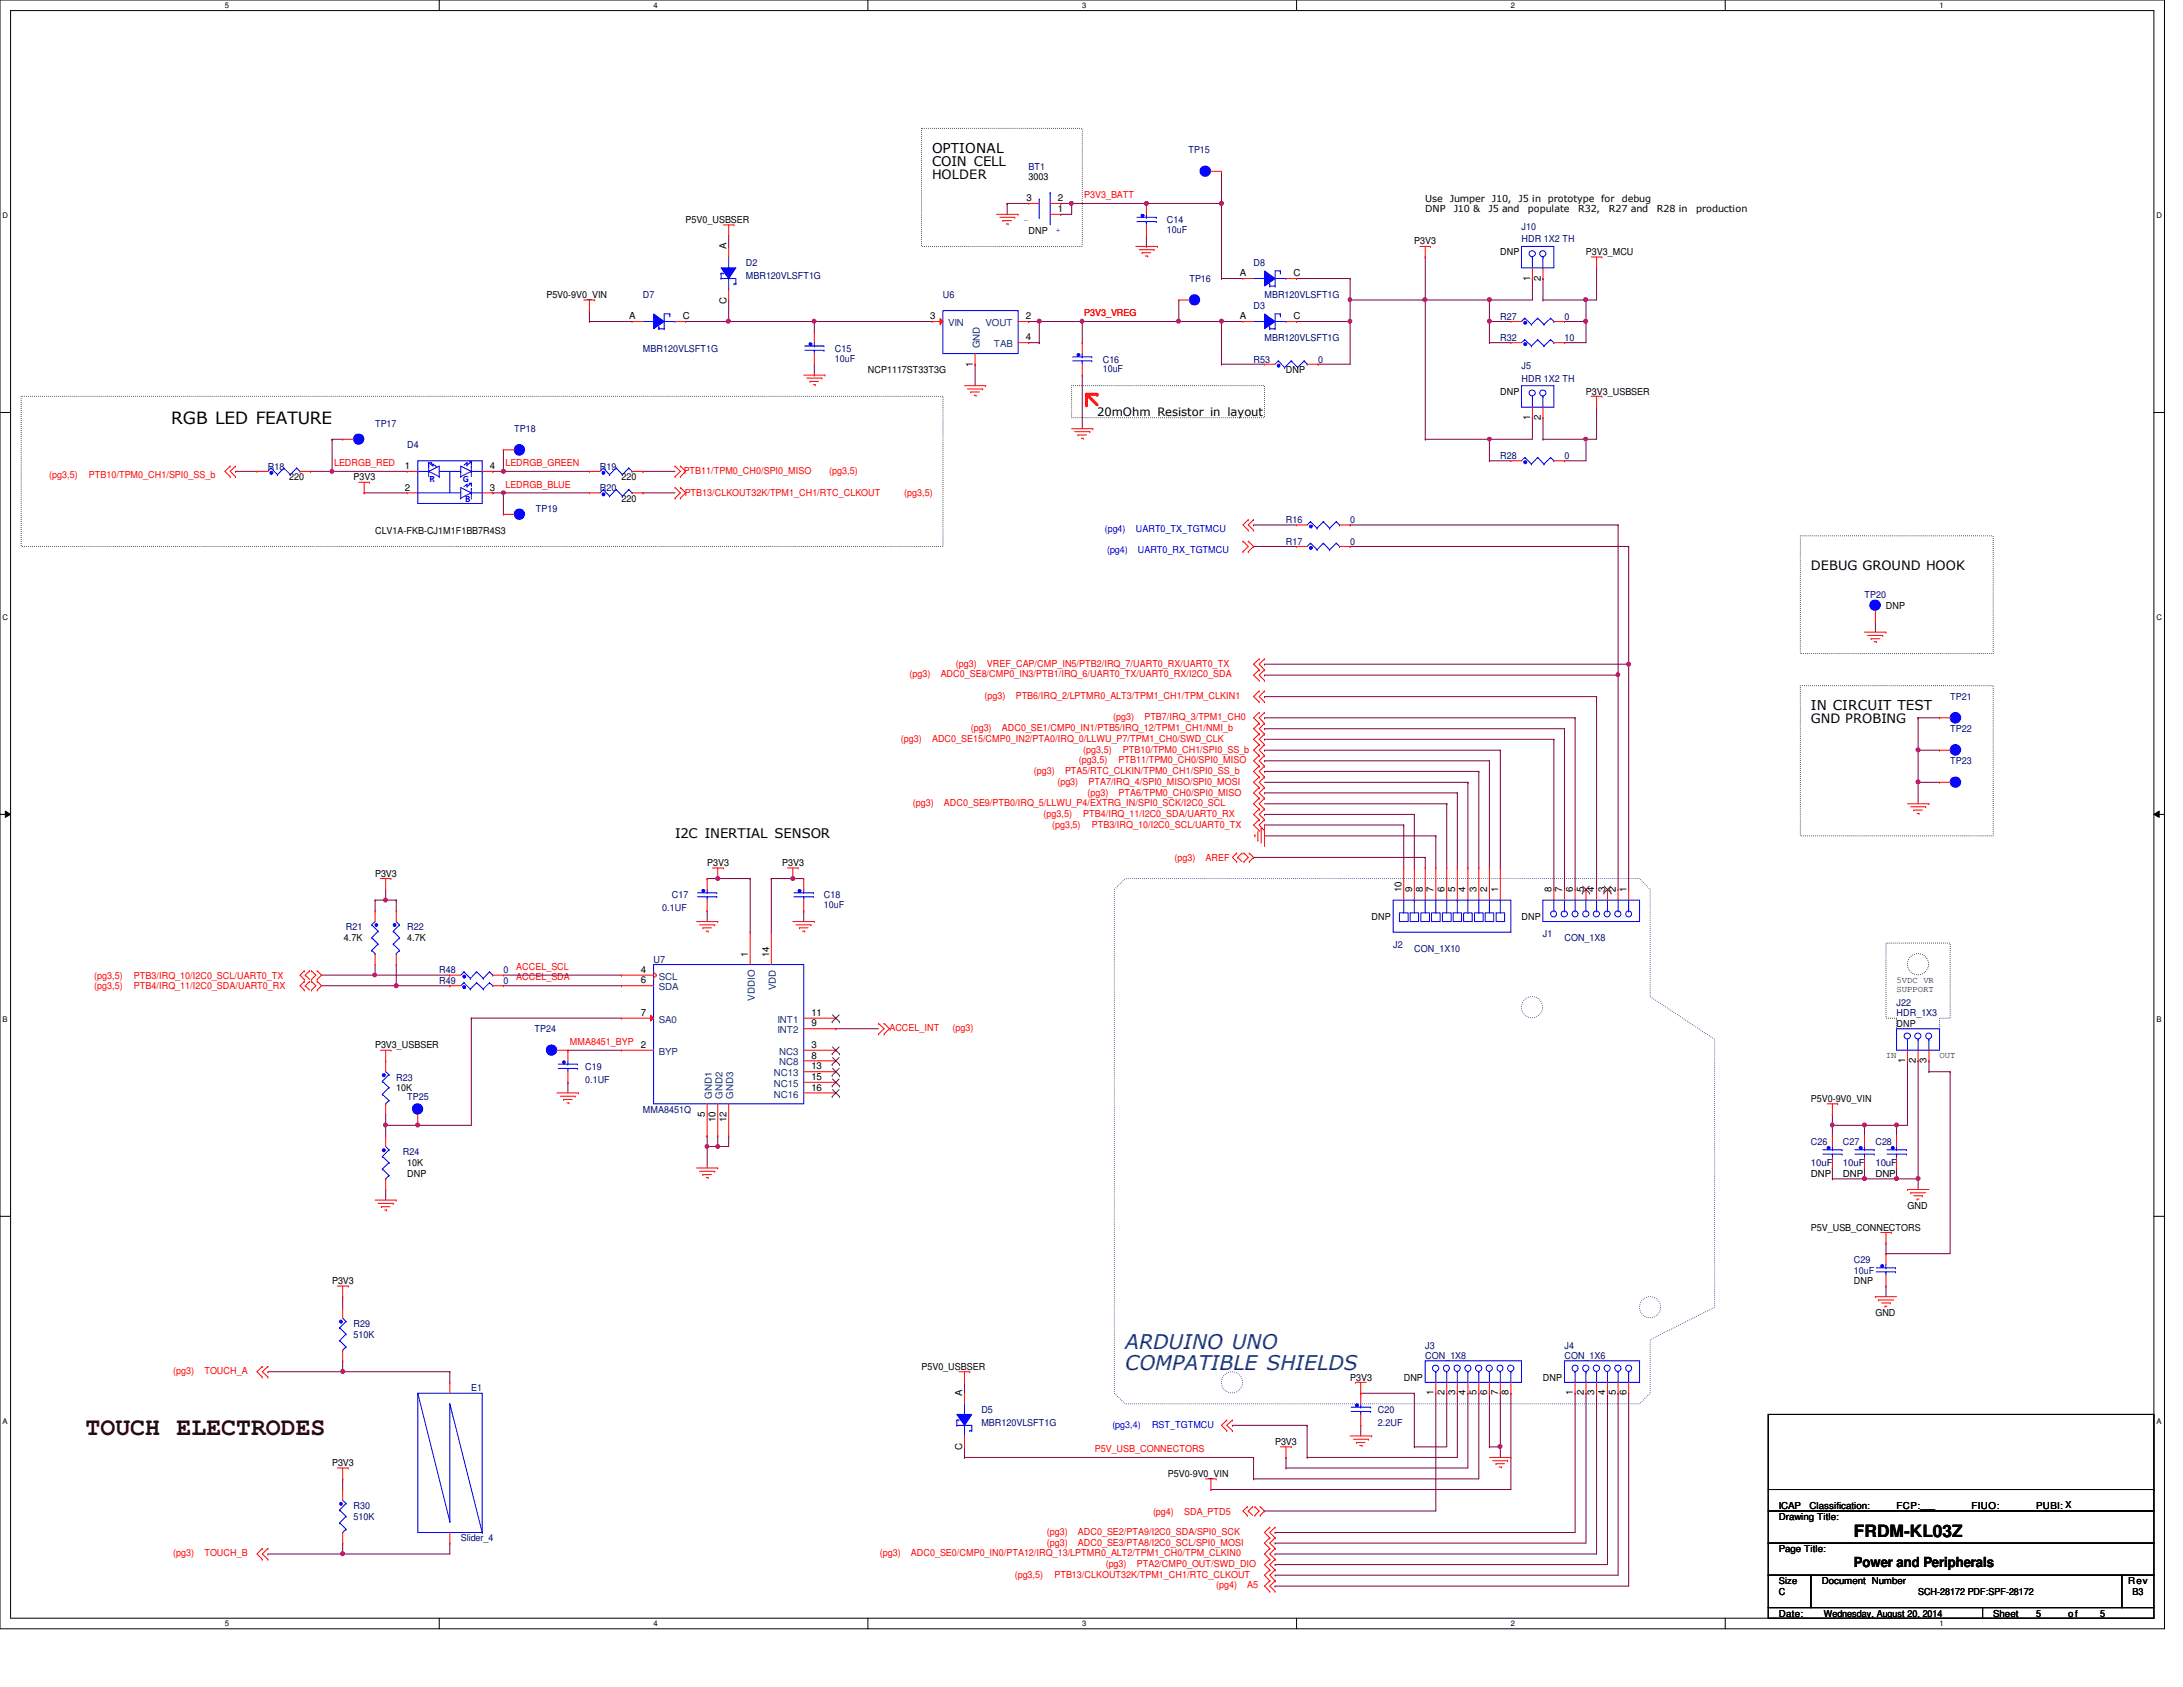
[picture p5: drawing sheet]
<svg xmlns="http://www.w3.org/2000/svg" width="279mm" height="216mm" viewBox="0 0 279 216" stroke-linecap="round" stroke-linejoin="round" font-family="sans-serif">
<defs><g id="words">
<text font-size="3.2" fill="#400000" x="11" y="183.6">TOUCH ELECTRODES</text>
<g font-size="2.6" fill="#004080">
<text x="144" y="172.6">ARDUINO UNO</text>
<text x="144" y="175.4">COMPATIBLE SHIELDS</text>
</g>
<g font-size="2.2">
<text x="21.9" y="54.3">RGB LED FEATURE</text>
<text x="237.3" y="196.8">FRDM-KL03Z</text>
</g>
<text font-size="1.8" x="237.3" y="200.5">Power and Peripherals</text>
<g font-size="1.7">
<text x="119.3" y="19.6">OPTIONAL</text>
<text x="119.3" y="21.3">COIN CELL</text>
<text x="119.3" y="22.9">HOLDER</text>
<text x="231.8" y="72.9">DEBUG GROUND HOOK</text>
<text x="231.8" y="90.9">IN CIRCUIT TEST</text>
<text x="231.8" y="92.5">GND PROBING</text>
<text x="86.4" y="107.3">I2C INERTIAL SENSOR</text>
</g>
<text font-size="1.5" x="140.4" y="53.3">20mOhm Resistor in layout</text>
<g font-size="1.2" fill="#000080">
<text x="131.7" y="21.7">BT1</text>
<text x="152.1" y="19.6">TP15</text>
<text x="149.4" y="28.6">C14</text>
<text x="149.4" y="29.8">10uF</text>
<text x="194.7" y="29.4">J10</text>
<text x="95.5" y="34">D2</text>
<text x="95.5" y="35.7">MBR120VLSFT1G</text>
<text x="160.4" y="34">D8</text>
<text x="194.7" y="31">HDR 1X2 TH</text>
<text x="82.3" y="38.1">D7</text>
<text x="120.7" y="38.1">U6</text>
<text x="152.2" y="36.1">TP16</text>
<text x="160.4" y="39.5">D3</text>
<text x="161.8" y="38.1">MBR120VLSFT1G</text>
<text x="192" y="40.9">R27</text>
<text x="200.2" y="40.9">0</text>
<text x="82.3" y="45">MBR120VLSFT1G</text>
<text x="106.8" y="45">C15</text>
<text x="106.8" y="46.3">10uF</text>
<text x="141.1" y="46.4">C16</text>
<text x="141.1" y="47.6">10uF</text>
<text x="160.4" y="46.4">R53</text>
<text x="161.8" y="43.6">MBR120VLSFT1G</text>
<text x="168.7" y="46.4">0</text>
<text x="192" y="43.6">R32</text>
<text x="194.7" y="47.2">J5</text>
<text x="200.2" y="43.6">10</text>
<text x="194.7" y="48.9">HDR 1X2 TH</text>
<text x="48" y="54.6">TP17</text>
<text x="52.1" y="57.4">D4</text>
<text x="65.8" y="55.3">TP18</text>
<text x="192" y="58.7">R28</text>
<text x="200.2" y="58.7">0</text>
<text x="34.3" y="60.1">R18</text>
<text x="68.6" y="65.6">TP19</text>
<text x="76.8" y="60.1">R19</text>
<text x="76.8" y="62.9">R20</text>
<text x="164.6" y="69.7">R17</text>
<text x="164.6" y="67">R16</text>
<text x="172.8" y="69.7">0</text>
<text x="172.8" y="67">0</text>
<text x="238.6" y="76.6">TP20</text>
<text x="249.6" y="89.6">TP21</text>
<text x="249.6" y="93.7">TP22</text>
<text x="249.6" y="97.8">TP23</text>
<text x="44.3" y="119.1">R21</text>
<text x="52.1" y="119.1">R22</text>
<text x="84.8" y="116.6">0.1UF</text>
<text x="86" y="115">C17</text>
<text x="105.5" y="115">C18</text>
<text x="105.5" y="116.2">10uF</text>
<text x="197.5" y="119.9">J1</text>
<text x="56.2" y="125.9">R49</text>
<text x="56.2" y="124.6">R48</text>
<text x="64.4" y="125.9">0</text>
<text x="64.4" y="124.6">0</text>
<text x="83.7" y="123.2">U7</text>
<text x="178.3" y="121.3">J2</text>
<text x="181" y="121.8">CON_1X10</text>
<text x="200.2" y="120.4">CON_1X8</text>
<text x="242.7" y="128.7">J22</text>
<text x="242.7" y="130">HDR_1X3</text>
<text x="68.4" y="132.1">TP24</text>
<text x="74.9" y="136.9">C19</text>
<text x="50.7" y="138.3">R23</text>
<text x="52.1" y="140.8">TP25</text>
<text x="74.9" y="138.6">0.1UF</text>
<text x="82.3" y="142.4">MMA8451Q</text>
<text x="51.6" y="147.9">R24</text>
<text x="231.8" y="146.5">C26</text>
<text x="231.8" y="149.3">10uF</text>
<text x="235.9" y="146.5">C27</text>
<text x="235.9" y="149.3">10uF</text>
<text x="240" y="146.5">C28</text>
<text x="240" y="149.3">10uF</text>
<text x="237.3" y="161.6">C29</text>
<text x="237.3" y="163">10uF</text>
<text x="45.3" y="169.8">R29</text>
<text x="45.3" y="171.2">510K</text>
<text x="182.4" y="172.6">J3</text>
<text x="182.4" y="173.9">CON_1X8</text>
<text x="200.2" y="172.6">J4</text>
<text x="200.2" y="173.9">CON_1X6</text>
<text x="60.3" y="178.1">E1</text>
<text x="125.6" y="180.8">D5</text>
<text x="125.6" y="182.5">MBR120VLSFT1G</text>
<text x="176.4" y="180.8">C20</text>
<text x="176.4" y="182.5">2.2UF</text>
<text x="45.3" y="193.2">R30</text>
<text x="45.3" y="194.5">510K</text>
<text x="59" y="197.3">Slider_4</text>
</g>
<g font-size="1.2">
<text x="131.7" y="23.1">3003</text>
<text x="87.8" y="28.6">P5V0_USBSER</text>
<text x="131.4" y="25.7">3</text>
<text x="131.7" y="29.9">DNP</text>
<text x="135.4" y="27.1">1</text>
<text x="135.4" y="25.7">2</text>
<text x="182.4" y="25.9">Use</text>
<text x="182.4" y="27.1">DNP</text>
<text x="185.5" y="25.9">Jumper</text>
<text x="186.1" y="27.1">J10 &amp;</text>
<text x="190.5" y="27.1">J5 and</text>
<text x="190.9" y="25.9">J10,</text>
<text x="194.4" y="25.9">J5 in</text>
<text x="195.5" y="27.1">populate</text>
<text x="198.1" y="25.9">prototype</text>
<text x="202" y="27.1">R32,</text>
<text x="204.9" y="25.9">for</text>
<text x="205.9" y="27.1">R27 and</text>
<text x="207.6" y="25.9">debug</text>
<text x="212.1" y="27.1">R28 in</text>
<text x="217.1" y="27.1">production</text>
<text x="93" y="31.9" transform="rotate(-90 93 31.9)">A</text>
<text x="158.7" y="35.3">A</text>
<text x="165.6" y="35.3">C</text>
<text x="181" y="31.3">P3V3</text>
<text x="192" y="32.7">DNP</text>
<text x="195.8" y="35.9" transform="rotate(-90 195.8 35.9)">1</text>
<text x="197.2" y="35.9" transform="rotate(-90 197.2 35.9)">2</text>
<text x="203" y="32.7">P3V3_MCU</text>
<text x="69.9" y="38.1">P5V0-9V0_VIN</text>
<text x="80.5" y="40.9">A</text>
<text x="87.4" y="40.9">C</text>
<text x="93" y="38.9" transform="rotate(-90 93 38.9)">C</text>
<text x="119" y="40.9">3</text>
<text x="131.3" y="40.9">2</text>
<text x="158.7" y="40.9">A</text>
<text x="165.6" y="40.9">C</text>
<text x="111.1" y="47.8">NCP1117ST33T3G</text>
<text x="124.5" y="46.9" transform="rotate(-90 124.5 46.9)">1</text>
<text x="131.3" y="43.6">4</text>
<text x="164.6" y="47.8">DNP</text>
<text x="192" y="50.5">DNP</text>
<text x="195.8" y="53.8" transform="rotate(-90 195.8 53.8)">1</text>
<text x="197.2" y="53.8" transform="rotate(-90 197.2 53.8)">2</text>
<text x="203" y="50.5">P3V3_USBSER</text>
<text x="37" y="61.5">220</text>
<text x="45.3" y="61.5">P3V3</text>
<text x="51.8" y="60">1</text>
<text x="51.8" y="62.8">2</text>
<text x="62.7" y="62.8">3</text>
<text x="62.7" y="60">4</text>
<text x="79.5" y="61.5">220</text>
<text x="79.5" y="64.2">220</text>
<text x="48" y="68.3">CLV1A-FKB-CJ1M1F1BB7R4S3</text>
<text x="241.4" y="77.9">DNP</text>
<text x="48" y="112.2">P3V3</text>
<text x="90.5" y="110.9">P3V3</text>
<text x="100.1" y="110.9">P3V3</text>
<text x="175.6" y="117.7">DNP</text>
<text x="179.4" y="114.2" transform="rotate(-90 179.4 114.2)">10</text>
<text x="180.7" y="114.2" transform="rotate(-90 180.7 114.2)">9</text>
<text x="182.1" y="114.2" transform="rotate(-90 182.1 114.2)">8</text>
<text x="183.5" y="114.2" transform="rotate(-90 183.5 114.2)">7</text>
<text x="184.9" y="114.2" transform="rotate(-90 184.9 114.2)">6</text>
<text x="186.2" y="114.2" transform="rotate(-90 186.2 114.2)">5</text>
<text x="187.6" y="114.2" transform="rotate(-90 187.6 114.2)">4</text>
<text x="189" y="114.2" transform="rotate(-90 189 114.2)">3</text>
<text x="190.3" y="114.2" transform="rotate(-90 190.3 114.2)">2</text>
<text x="191.7" y="114.2" transform="rotate(-90 191.7 114.2)">1</text>
<text x="194.7" y="117.7">DNP</text>
<text x="198.6" y="114.2" transform="rotate(-90 198.6 114.2)">8</text>
<text x="199.9" y="114.2" transform="rotate(-90 199.9 114.2)">7</text>
<text x="201.3" y="114.2" transform="rotate(-90 201.3 114.2)">6</text>
<text x="202.7" y="114.2" transform="rotate(-90 202.7 114.2)">5</text>
<text x="204" y="114.2" transform="rotate(-90 204 114.2)">4</text>
<text x="205.4" y="114.2" transform="rotate(-90 205.4 114.2)">3</text>
<text x="206.8" y="114.2" transform="rotate(-90 206.8 114.2)">2</text>
<text x="208.2" y="114.2" transform="rotate(-90 208.2 114.2)">1</text>
<text x="44" y="120.4">4.7K</text>
<text x="52.1" y="120.4">4.7K</text>
<text x="82" y="124.5">4</text>
<text x="82" y="125.9">6</text>
<text x="95.7" y="122.5" transform="rotate(-90 95.7 122.5)">1</text>
<text x="98.4" y="122.5" transform="rotate(-90 98.4 122.5)">14</text>
<text x="82" y="130">7</text>
<text x="103.8" y="130">11</text>
<text x="103.8" y="131.4">9</text>
<text x="242.7" y="131.4">DNP</text>
<text x="48" y="134.2">P3V3_USBSER</text>
<text x="82" y="134.1">2</text>
<text x="103.8" y="134.1">3</text>
<text x="103.8" y="135.5">8</text>
<text x="103.8" y="136.9">13</text>
<text x="243.8" y="136.1" transform="rotate(-90 243.8 136.1)">1</text>
<text x="245.2" y="136.1" transform="rotate(-90 245.2 136.1)">2</text>
<text x="246.6" y="136.1" transform="rotate(-90 246.6 136.1)">3</text>
<text x="50.7" y="139.7">10K</text>
<text x="90.2" y="142.9" transform="rotate(-90 90.2 142.9)">5</text>
<text x="91.6" y="143.6" transform="rotate(-90 91.6 143.6)">10</text>
<text x="93" y="143.6" transform="rotate(-90 93 143.6)">12</text>
<text x="103.8" y="138.2">15</text>
<text x="103.8" y="139.6">16</text>
<text x="231.8" y="141">P5V0-9V0_VIN</text>
<text x="52.1" y="149.3">10K</text>
<text x="52.1" y="150.6">DNP</text>
<text x="231.8" y="150.6">DNP</text>
<text x="235.9" y="150.6">DNP</text>
<text x="240" y="150.6">DNP</text>
<text x="244.1" y="154.7">GND</text>
<text x="231.8" y="157.5">P5V_USB_CONNECTORS</text>
<text x="42.5" y="164.3">P3V3</text>
<text x="237.3" y="164.3">DNP</text>
<text x="240" y="168.4">GND</text>
<text x="117.9" y="175.3">P5V0_USBSER</text>
<text x="123.1" y="178.7" transform="rotate(-90 123.1 178.7)">A</text>
<text x="172.8" y="176.7">P3V3</text>
<text x="179.7" y="176.7">DNP</text>
<text x="183.5" y="178.6" transform="rotate(-90 183.5 178.6)">1</text>
<text x="184.9" y="178.6" transform="rotate(-90 184.9 178.6)">2</text>
<text x="186.2" y="178.6" transform="rotate(-90 186.2 178.6)">3</text>
<text x="187.6" y="178.6" transform="rotate(-90 187.6 178.6)">4</text>
<text x="189" y="178.6" transform="rotate(-90 189 178.6)">5</text>
<text x="190.3" y="178.6" transform="rotate(-90 190.3 178.6)">6</text>
<text x="191.7" y="178.6" transform="rotate(-90 191.7 178.6)">7</text>
<text x="193.1" y="178.6" transform="rotate(-90 193.1 178.6)">8</text>
<text x="197.5" y="176.7">DNP</text>
<text x="201.3" y="178.6" transform="rotate(-90 201.3 178.6)">1</text>
<text x="202.7" y="178.6" transform="rotate(-90 202.7 178.6)">2</text>
<text x="204" y="178.6" transform="rotate(-90 204 178.6)">3</text>
<text x="205.4" y="178.6" transform="rotate(-90 205.4 178.6)">4</text>
<text x="206.8" y="178.6" transform="rotate(-90 206.8 178.6)">5</text>
<text x="208.2" y="178.6" transform="rotate(-90 208.2 178.6)">6</text>
<text x="123.1" y="185.6" transform="rotate(-90 123.1 185.6)">C</text>
<text x="163.2" y="184.9">P3V3</text>
<text x="42.5" y="187.7">P3V3</text>
<text x="149.5" y="189">P5V0-9V0_VIN</text>
<text x="227.7" y="194.5">Drawing Title:</text>
<text x="227.7" y="193.2">ICAP</text>
<text x="231.6" y="193.2">Classification:</text>
<text x="242.7" y="193.2">FCP:___</text>
<text x="252.3" y="193.2">FIUO: ___</text>
<text x="260.6" y="193.2">PUBI: X</text>
<text x="227.7" y="202.7">Size</text>
<text x="227.7" y="198.6">Page Title:</text>
<text x="233.2" y="202.7">Document Number</text>
<text x="272.4" y="202.7">Rev</text>
<text x="227.7" y="204.1">C</text>
<text x="227.7" y="206.9">Date:</text>
<text x="233.4" y="206.9">Wednesday, August 20, 2014</text>
<text x="245.5" y="204.1">SCH-28172 PDF:SPF-28172</text>
<text x="255.1" y="206.9">Sheet</text>
<text x="260.6" y="206.9">5</text>
<text x="264.7" y="206.9">of</text>
<text x="268.8" y="206.9">5</text>
<text x="272.9" y="204.1">B3</text>
</g>
<g font-size="1.2" fill="#f00">
<text x="138.8" y="25.4">P3V3_BATT</text>
<text x="138.8" y="40.5">P3V3_VREG</text>
<text x="42.8" y="59.6">LEDRGB_RED</text>
<text x="64.7" y="59.6">LEDRGB_GREEN</text>
<text x="6.3" y="61.2">(pg3,5)</text>
<text x="11.4" y="61.2">PTB10/TPM0_CH1/SPI0_SS_b</text>
<text x="64.7" y="62.4">LEDRGB_BLUE</text>
<text x="87.5" y="60.7">PTB11/TPM0_CH0/SPI0_MISO</text>
<text x="87.6" y="63.4">PTB13/CLKOUT32K/TPM1_CH1/RTC_CLKOUT</text>
<text x="106.1" y="60.7">(pg3,5)</text>
<text x="115.7" y="63.4">(pg3,5)</text>
<text x="116.4" y="86.7">(pg3)</text>
<text x="120.4" y="86.7">ADC0_SE8/CMP0_IN3/PTB1/IRQ_6/UART0_TX/UART0_RX/I2C0_SDA</text>
<text x="122.3" y="85.3">(pg3)</text>
<text x="126" y="89.5">(pg3)</text>
<text x="126.3" y="85.3">VREF_CAP/CMP_IN5/PTB2/IRQ_7/UART0_RX/UART0_TX</text>
<text x="130" y="89.5">PTB6/IRQ_2/LPTMR0_ALT3/TPM1_CH1/TPM_CLKIN1</text>
<text x="115.3" y="95">(pg3)</text>
<text x="119.3" y="95">ADC0_SE15/CMP0_IN2/PTA0/IRQ_0/LLWU_P7/TPM1_CH0/SWD_CLK</text>
<text x="124.2" y="93.6">(pg3)</text>
<text x="128.2" y="93.6">ADC0_SE1/CMP0_IN1/PTB5/IRQ_12/TPM1_CH1/NMI_b</text>
<text x="142.5" y="92.2">(pg3)</text>
<text x="146.5" y="92.2">PTB7/IRQ_3/TPM1_CH0</text>
<text x="132.3" y="99.1">(pg3)</text>
<text x="135.3" y="100.4">(pg3)</text>
<text x="136.3" y="99.1">PTA5/RTC_CLKIN/TPM0_CH1/SPI0_SS_b</text>
<text x="138.1" y="97.7">(pg3,5)</text>
<text x="138.6" y="96.3">(pg3,5)</text>
<text x="139.2" y="101.8">(pg3)</text>
<text x="139.3" y="100.4">PTA7/IRQ_4/SPI0_MISO/SPI0_MOSI</text>
<text x="143.2" y="97.7">PTB11/TPM0_CH0/SPI0_MISO</text>
<text x="143.2" y="101.8">PTA6/TPM0_CH0/SPI0_MISO</text>
<text x="143.7" y="96.3">PTB10/TPM0_CH1/SPI0_SS_b</text>
<text x="116.8" y="103.2">(pg3)</text>
<text x="120.8" y="103.2">ADC0_SE9/PTB0/IRQ_5/LLWU_P4/EXTRG_IN/SPI0_SCK/I2C0_SCL</text>
<text x="133.6" y="104.6">(pg3,5)</text>
<text x="134.7" y="105.9">(pg3,5)</text>
<text x="138.6" y="104.6">PTB4/IRQ_11/I2C0_SDA/UART0_RX</text>
<text x="139.7" y="105.9">PTB3/IRQ_10/I2C0_SCL/UART0_TX</text>
<text x="150.3" y="110.2">(pg3)</text>
<text x="154.3" y="110.2">AREF</text>
<text x="12.1" y="125.3">(pg3,5)</text>
<text x="17.1" y="125.3">PTB3/IRQ_10/I2C0_SCL/UART0_TX</text>
<text x="66.1" y="125.5">ACCEL_SDA</text>
<text x="66.1" y="124.1">ACCEL_SCL</text>
<text x="12.1" y="126.6">(pg3,5)</text>
<text x="17.1" y="126.6">PTB4/IRQ_11/I2C0_SDA/UART0_RX</text>
<text x="113.8" y="132">ACCEL_INT</text>
<text x="121.9" y="132">(pg3)</text>
<text x="72.9" y="133.7">MMA8451_BYP</text>
<text x="22.2" y="175.9">(pg3)</text>
<text x="26.2" y="175.9">TOUCH_A</text>
<text x="140.1" y="185.8">P5V_USB_CONNECTORS</text>
<text x="134" y="197.8">(pg3)</text>
<text x="134" y="196.4">(pg3)</text>
<text x="138" y="197.8">ADC0_SE3/PTA8/I2C0_SCL/SPI0_MOSI</text>
<text x="138" y="196.4">ADC0_SE2/PTA9/I2C0_SDA/SPI0_SCK</text>
<text x="147.6" y="193.8">(pg4)</text>
<text x="151.6" y="193.8">SDA_PTD5</text>
<text x="22.2" y="199.2">(pg3)</text>
<text x="26.2" y="199.2">TOUCH_B</text>
<text x="112.6" y="199.2">(pg3)</text>
<text x="116.6" y="199.2">ADC0_SE0/CMP0_IN0/PTA12/IRQ_13/LPTMR0_ALT2/TPM1_CH0/TPM_CLKIN0</text>
<text x="129.9" y="201.9">(pg3,5)</text>
<text x="135" y="201.9">PTB13/CLKOUT32K/TPM1_CH1/RTC_CLKOUT</text>
<text x="141.5" y="200.6">(pg3)</text>
<text x="145.5" y="200.6">PTA2/CMP0_OUT/SWD_DIO</text>
<text x="155.7" y="203.3">(pg4)</text>
<text x="159.6" y="203.3">A5</text>
</g>
<g font-size="1.2" fill="#004080">
<text x="121.4" y="41.7">VIN</text>
<text x="126.2" y="41.7">VOUT</text>
<text x="125.4" y="44.6" transform="rotate(-90 125.4 44.6)">GND</text>
<text x="127.2" y="44.4">TAB</text>
<text x="84.3" y="125.4">SCL</text>
<text x="84.3" y="126.7">SDA</text>
<text x="84.3" y="130.9">SA0</text>
<text x="96.6" y="128.1" transform="rotate(-90 96.6 128.1)">VDDIO</text>
<text x="99.3" y="126.7" transform="rotate(-90 99.3 126.7)">VDD</text>
<text x="99.5" y="130.9">INT1</text>
<text x="84.3" y="135">BYP</text>
<text x="99.1" y="137.8">NC13</text>
<text x="99.5" y="132.2">INT2</text>
<text x="99.7" y="135">NC3</text>
<text x="99.7" y="136.4">NC8</text>
<text x="91.1" y="140.6" transform="rotate(-90 91.1 140.6)">GND1</text>
<text x="92.5" y="140.6" transform="rotate(-90 92.5 140.6)">GND2</text>
<text x="93.9" y="140.6" transform="rotate(-90 93.9 140.6)">GND3</text>
<text x="99.1" y="139.1">NC15</text>
<text x="99.1" y="140.5">NC16</text>
</g>
<g font-size="1.2" fill="#00f">
<text x="55" y="61.6">R</text>
<text x="59.2" y="61.6">G</text>
<text x="59.5" y="64.3">B</text>
<text x="141.4" y="68.1">(pg4)</text>
<text x="141.7" y="70.8">(pg4)</text>
<text x="145.4" y="68.1">UART0_TX_TGTMCU</text>
<text x="145.6" y="70.8">UART0_RX_TGTMCU</text>
<text x="142.4" y="182.7">(pg3,4)</text>
<text x="147.4" y="182.7">RST_TGTMCU</text>
</g>
<g font-size="1.1" fill="#00f">
<text x="131.7" y="27.9" transform="rotate(180 131.7 27.9)">-</text>
<text x="135.8" y="29.2" transform="rotate(180 135.8 29.2)">+</text>
</g>
<g font-size="1.1">
<text x="242.7" y="125.8">5VDC VR</text>
<text x="242.7" y="126.9">SUPPORT</text>
<text x="241.4" y="135.4">IN</text>
<text x="248.2" y="135.4">OUT</text>
</g>
<g font-size="1">
<text x="28.8" y="1">5</text>
<text x="83.7" y="1">4</text>
<text x="138.5" y="1">3</text>
<text x="193.4" y="1">2</text>
<text x="248.2" y="1">1</text>
<text x=".3" y="27.9">D</text>
<text x="276" y="27.9">D</text>
<text x=".3" y="79.4">C</text>
<text x="276" y="79.4">C</text>
<text x=".3" y="130.8">B</text>
<text x="276" y="130.8">B</text>
<text x=".3" y="182.2">A</text>
<text x="276" y="182.2">A</text>
<text x="28.8" y="208.1">5</text>
<text x="83.7" y="208.1">4</text>
<text x="138.5" y="208.1">3</text>
<text x="193.4" y="208.1">2</text>
<text x="248.2" y="208.1">1</text>
</g>
</g></defs>
<path d="M0 0h277v208.4h-277zM1.4 1.4h274.3v205.7h-274.3z" fill="none" stroke="#000" stroke-width=".13"/>
<g fill="#fff">
<path d="M28.8 .1h.5v1.1h-.5z"/>
<path d="M28.8 207.2h.5v1.1h-.5z"/>
</g>
<path d="M56.2 0v1.4M56.2 207.1v1.3" fill="none" stroke="#000" stroke-width=".13"/>
<g fill="#fff">
<path d="M83.7 .1h.5v1.1h-.5z"/>
<path d="M83.7 207.2h.5v1.1h-.5z"/>
</g>
<path d="M111.1 0v1.4M111.1 207.1v1.3" fill="none" stroke="#000" stroke-width=".13"/>
<g fill="#fff">
<path d="M138.5 .1h.6v1.1h-.6z"/>
<path d="M138.5 207.2h.6v1.1h-.6z"/>
</g>
<path d="M165.9 0v1.4M165.9 207.1v1.3" fill="none" stroke="#000" stroke-width=".13"/>
<g fill="#fff">
<path d="M193.4 .1h.5v1.1h-.5z"/>
<path d="M193.4 207.2h.5v1.1h-.5z"/>
</g>
<path d="M220.8 0v1.4M220.8 207.1v1.3" fill="none" stroke="#000" stroke-width=".13"/>
<g fill="#fff">
<path d="M248.2 .1h.6v1.1h-.6z"/>
<path d="M248.2 207.2h.6v1.1h-.6z"/>
<path d="M.3 27.1h.8v1.1h-.8z"/>
<path d="M276 27.1h.7v1.1h-.7z"/>
<path d="M.3 78.5h.8v1.1h-.8z"/>
<path d="M276 78.5h.7v1.1h-.7z"/>
</g>
<path d="M0 52.8h1.4M275.7 52.8h1.3" fill="none" stroke="#000" stroke-width=".13"/>
<g fill="#fff">
<path d="M.3 129.9h.7v1.1h-.7z"/>
<path d="M276 129.9h.6v1.1h-.6z"/>
</g>
<path d="M0 104.2h1.4M.7 103.8l.7 .4-.7 .4zM275.7 104.2l.7-.4v.8zM275.7 104.2h1.3" fill="none" stroke="#000" stroke-width=".13"/>
<path d="M.7 103.8l.7 .4-.7 .4zM275.7 104.2l.7-.4v.8z" fill="#000"/>
<g fill="#fff">
<path d="M.3 181.4h.7v1.1h-.7z"/>
<path d="M276 181.4h.6v1.1h-.6z"/>
</g>
<path d="M0 155.7h1.4M275.7 155.7h1.3" fill="none" stroke="#000" stroke-width=".13"/>
<path d="M117.9 16.4h20.6v15.1h-20.6zM137.2 49.4h24.6v4.1h-24.6zM230.4 68.6h24.7v15.1h-24.7zM230.4 87.8h24.7v19.2h-24.7z" fill="none" stroke="#000" stroke-width=".13" stroke-dasharray="0 .3"/>
<g fill="none" stroke="#004080" stroke-width=".13" stroke-dasharray="0 .3">
<path d="M142.6 113.8l1.4-1.4h65.8l1.4 1.4v13.8l8.3 5.4v34.3l-8.3 4.1v6.9l-1.4 1.4h-65.8l-1.4-1.4z"/>
<circle cx="196.1" cy="128.9" r="1.35"/>
<circle cx="157.7" cy="176.9" r="1.35"/>
<circle cx="211.2" cy="167.3" r="1.35"/>
</g>
<path d="M139.1 50.5l1.3 1.3" fill="none" stroke="#f00" stroke-width=".38"/>
<circle cx="139.1" cy="50.5" r=".19" fill="#f00"/>
<path d="M139.1 50.5v1.3" fill="none" stroke="#f00" stroke-width=".38"/>
<circle cx="139.1" cy="51.8" r=".19" fill="#f00"/>
<path d="M139.1 50.5h1.3" fill="none" stroke="#f00" stroke-width=".38"/>
<circle cx="140.4" cy="50.5" r=".19" fill="#f00"/>
<g fill="none" stroke="#000" stroke-width=".13" stroke-dasharray="0 .3">
<path d="M2.7 50.7h118v19.2h-118zM241.4 120.7h8.2v9.6h-1.4v1.4h-5.5v-1.4h-1.3z"/>
<circle cx="245.5" cy="123.4" r="1.35"/>
</g>
<path d="M104.2 41.1h.1M104.2 41.1v1.4M104.2 41.1h15.1M124.8 46.6h.1M124.8 46.6v2.8" fill="none" stroke="#800040" stroke-width=".13"/>
<path d="M104 40.9h.2l.2 .1v.3l-.2 .1-.2-.1z" fill-rule="evenodd" fill="#f0f"/>
<path d="M104 40.9h.2l.2 .1v.3l-.2 .1-.2-.1z" fill="none" stroke="#f0f" stroke-width=".13"/>
<path d="M138.5 41.1h.1M138.5 41.1h12.4" fill="none" stroke="#800040" stroke-width=".13"/>
<circle cx="150.8" cy="41.1" r=".26" fill="#f0f"/>
<circle cx="150.8" cy="41.1" r=".26" fill="none" stroke="#f0f" stroke-width=".13"/>
<path d="M138.3 40.9h.2l.2 .1-.1 .3-.1 .1-.2-.1z" fill-rule="evenodd" fill="#f0f"/>
<path d="M138.3 40.9h.2l.2 .1-.1 .3-.1 .1-.2-.1z" fill="none" stroke="#f0f" stroke-width=".13"/>
<g fill="none" stroke="#800040" stroke-width=".13">
<path d="M75.4 39.8h.1M75.4 39.8v1.3M128.9 26h.1M128.9 26v1.4M128.9 26h2.8M135.8 27.4h.1M135.8 26h.1M135.8 26h1.4M137.2 26h.1M137.2 26v1.4h-1.4M182.4 32.9h.1M182.4 38.4h.1"/>
<path d="M182.4 32.9v23.3M204.3 34.3h.1M204.3 34.3v4.1M186.5 178.3h.1M186.5 178.3v8.2M187.9 178.3h.1M187.9 178.3v9.6h-23.3M189.3 178.3h.1M189.3 178.3v11M193.4 178.3h.1M193.4 178.3v12.3h-38.4M155 190.6h.1"/>
<path d="M164.6 187.9h.1M192 185.2h.1M192 185.2v1.3"/>
</g>
<circle cx="182.4" cy="38.4" r=".26" fill="#f0f"/>
<circle cx="182.4" cy="38.4" r=".26" fill="none" stroke="#f0f" stroke-width=".13"/>
<g fill="none" stroke="#800040" stroke-width=".13">
<path d="M203 56.2h.1M203 56.2h1.3M161.8 94.6h.1M161.8 93.3h.1M161.8 91.9h.1M161.8 89.2h.1M161.8 94.6h37.1M161.8 93.3h38.4M161.8 91.9h39.8M161.8 89.2h42.5M198.9 94.6h.1M198.9 94.6v19.2"/>
<path d="M200.2 93.3h.1M200.2 93.3v20.5M201.6 91.9h.1M201.6 91.9v21.9M204.3 89.2h.1M204.3 89.2v24.6M207.1 86.4h.1M207.1 86.4v27.4"/>
</g>
<path d="M206.9 86.2l.2-.1 .2 .1-.1 .3-.1 .1-.2-.1z" fill-rule="evenodd" fill="#f0f"/>
<path d="M206.9 86.2l.2-.1 .2 .1-.1 .3-.1 .1-.2-.1z" fill="none" stroke="#f0f" stroke-width=".13"/>
<path d="M161.8 86.4h.1M161.8 86.4h45.3M208.4 85h.1M208.4 85v28.8" fill="none" stroke="#800040" stroke-width=".13"/>
<circle cx="208.4" cy="85" r=".26" fill="#f0f"/>
<circle cx="208.4" cy="85" r=".26" fill="none" stroke="#f0f" stroke-width=".13"/>
<path d="M203 38.4h.1M203 38.4h1.3M150.9 41.1h5.4M156.3 41.1h.1M190.6 56.2h.1M190.6 56.2h5.5M161.8 85h.1M161.8 85h46.6" fill="none" stroke="#800040" stroke-width=".13"/>
<circle cx="190.6" cy="56.2" r=".25" fill="#f0f"/>
<circle cx="190.6" cy="56.2" r=".25" fill="none" stroke="#f0f" stroke-width=".13"/>
<path d="M133 43.9h.1M133 41.1h.1M133 41.1v2.8M133 41.1h5.5" fill="none" stroke="#800040" stroke-width=".13"/>
<circle cx="133" cy="41.1" r=".26" fill="#f0f"/>
<circle cx="133" cy="41.1" r=".26" fill="none" stroke="#f0f" stroke-width=".13"/>
<path d="M131.7 41.1h.1M131.7 41.1h1.3M90.5 145.4h.1M90.5 145.4v1.3M185.2 178.3h.1M185.2 178.3v6.9h-4.2M181 185.2h.1" fill="none" stroke="#800040" stroke-width=".13"/>
<path d="M90.3 146.5h.2l.2 .1-.1 .3-.1 .1-.2-.1z" fill-rule="evenodd" fill="#f0f"/>
<path d="M90.3 146.5h.2l.2 .1-.1 .3-.1 .1-.2-.1z" fill="none" stroke="#f0f" stroke-width=".13"/>
<path d="M91.9 146.7h.1M91.9 146.7h1.4" fill="none" stroke="#800040" stroke-width=".13"/>
<circle cx="91.9" cy="146.7" r=".26" fill="#f0f"/>
<circle cx="91.9" cy="146.7" r=".26" fill="none" stroke="#f0f" stroke-width=".13"/>
<g fill="none" stroke="#800040" stroke-width=".13">
<path d="M96 112.4h.1M96 112.4v6.9M98.7 112.4h.1M98.7 112.4v6.9M101.5 112.4h.1M101.5 112.4h1.4M72.7 134.4h.1M72.7 134.4h6.8M49.4 144h.1M49.4 152.2h.1M49.4 144v1.4M49.4 152.2v1.4"/>
<path d="M90.5 146.7h.1M90.5 146.7v2.8M91.9 145.4h.1M91.9 145.4v1.3M93.3 145.4h.1M93.3 145.4v1.3"/>
</g>
<circle cx="101.5" cy="112.4" r=".26" fill="#f0f"/>
<circle cx="101.5" cy="112.4" r=".26" fill="none" stroke="#f0f" stroke-width=".13"/>
<g fill="none" stroke="#800040" stroke-width=".13">
<path d="M91.9 112.4h.1M91.9 112.4h4.1M90.5 146.7h.1M90.5 146.7h1.4M190.6 178.3h.1M190.6 178.3v6.9M192 178.3h.1M192 178.3v6.9h-1.4M157.7 182.4h.1M157.7 182.4h9.6M160.4 186.5h.1M160.4 189.3h.1"/>
<path d="M160.4 186.5v2.8M160.4 189.3h28.9M163.2 198.9h.1M163.2 198.9h41.1M164.6 186.5h.1M164.6 186.5v1.4M167.3 182.4h.1M167.3 186.5h.1M167.3 182.4v4.1M167.3 186.5h19.2M190.6 185.2h.1M163.2 200.2h.1"/>
<path d="M163.2 200.2h42.5"/>
</g>
<circle cx="192" cy="185.1" r=".26" fill="#f0f"/>
<circle cx="192" cy="185.1" r=".26" fill="none" stroke="#f0f" stroke-width=".13"/>
<g fill="none" stroke="#800040" stroke-width=".13">
<path d="M150.9 38.4v2.7M156.3 21.9h.1M156.3 21.9v4.1M150.9 41.1h.1M245.5 91.9h.1M245.5 91.9h2.7M245.5 91.9v4.1M204.3 178.3h.1M204.3 178.3v20.6M205.7 178.3h.1M205.7 178.3v21.9M123.4 186.5h37"/>
<path d="M160.4 186.5h.1"/>
</g>
<circle cx="245.5" cy="96" r=".26" fill="#f0f"/>
<circle cx="245.5" cy="96" r=".26" fill="none" stroke="#f0f" stroke-width=".13"/>
<path d="M245.5 100.1h.1M245.5 100.1h2.7M245.5 100.1v2.8" fill="none" stroke="#800040" stroke-width=".13"/>
<circle cx="245.5" cy="100.1" r=".26" fill="#f0f"/>
<circle cx="245.5" cy="100.1" r=".26" fill="none" stroke="#f0f" stroke-width=".13"/>
<path d="M172.8 38.4h.1M172.8 38.4h9.6M245.5 96h.1M245.5 96h2.7M245.5 96v4.1" fill="none" stroke="#800040" stroke-width=".13"/>
<path d="M172.6 38.2l.2-.1 .2 .1-.1 .3-.1 .1-.2-.1z" fill-rule="evenodd" fill="#f0f"/>
<path d="M172.6 38.2l.2-.1 .2 .1-.1 .3-.1 .1-.2-.1z" fill="none" stroke="#f0f" stroke-width=".13"/>
<path d="M156.3 26h.1M156.3 26v9.6" fill="none" stroke="#800040" stroke-width=".13"/>
<circle cx="156.3" cy="26" r=".26" fill="#f0f"/>
<circle cx="156.3" cy="26" r=".26" fill="none" stroke="#f0f" stroke-width=".13"/>
<path d="M48 115.2h1.4M49.4 115.2h.1M64.4 126.2h15.1M64.4 124.8h15.1M79.5 126.2h.1M79.5 124.8h.1" fill="none" stroke="#800040" stroke-width=".13"/>
<path d="M49.2 115l.1-.1 .2 .1v.4h-.2h-.1z" fill-rule="evenodd" fill="#f0f"/>
<path d="M49.2 115l.1-.1 .2 .1v.4h-.2h-.1z" fill="none" stroke="#f0f" stroke-width=".13"/>
<path d="M137.2 26h.1M137.2 26h19.1M146.7 26h.1M156.3 35.6h.1M156.3 35.6h2.8M98.7 112.4h.1M98.7 112.4h2.8M174.2 178.3h.1M174.2 178.3h6.8M181 178.3h.1M181 178.3v6.9" fill="none" stroke="#800040" stroke-width=".13"/>
<circle cx="146.7" cy="26" r=".26" fill="#f0f"/>
<circle cx="146.7" cy="26" r=".26" fill="none" stroke="#f0f" stroke-width=".13"/>
<circle cx="137.1" cy="26" r=".26" fill="#f0f"/>
<circle cx="137.1" cy="26" r=".26" fill="none" stroke="#f0f" stroke-width=".13"/>
<path d="M90.5 112.4h.1M90.5 112.4h1.4" fill="none" stroke="#800040" stroke-width=".13"/>
<circle cx="91.9" cy="112.4" r=".26" fill="#f0f"/>
<circle cx="91.9" cy="112.4" r=".26" fill="none" stroke="#f0f" stroke-width=".13"/>
<path d="M138.5 48h.1M138.5 48v6.9M49.4 144h.1M49.4 144h4.1" fill="none" stroke="#800040" stroke-width=".13"/>
<circle cx="53.5" cy="144" r=".26" fill="#f0f"/>
<circle cx="53.5" cy="144" r=".26" fill="none" stroke="#f0f" stroke-width=".13"/>
<path d="M49.2 143.8l.1-.1 .2 .1v.4h-.2h-.1z" fill-rule="evenodd" fill="#f0f"/>
<path d="M49.2 143.8l.1-.1 .2 .1v.4h-.2h-.1z" fill="none" stroke="#f0f" stroke-width=".13"/>
<g fill="none" stroke="#800040" stroke-width=".13">
<path d="M160.4 67.2h.1M160.4 69.9h.1M160.4 67.2h5.5M160.4 69.9h5.5M172.8 67.2h.1M172.8 69.9h.1M172.8 67.2h34.3M172.8 69.9h35.6M207.1 67.2h.1M207.1 67.2v19.2M208.4 69.9h.1M208.4 69.9v15.1"/>
<path d="M60.3 130.3h.1M60.3 130.3v13.7h-6.8M60.3 130.3h19.2M49.4 142.6h.1M49.4 142.6v1.4M53.5 144h.1M43.9 175.6h.1M43.9 175.6h13.7M57.6 175.6h.1M57.6 175.6v1.3M34.3 198.9h.1M34.3 198.9h9.6"/>
<path d="M57.6 197.5h.1M57.6 197.5v1.4"/>
</g>
<circle cx="43.9" cy="198.8" r=".26" fill="#f0f"/>
<circle cx="43.9" cy="198.8" r=".26" fill="none" stroke="#f0f" stroke-width=".13"/>
<path d="M64.4 57.6h.1M64.4 57.6v2.7M64.4 60.3h.1M64.4 60.3h11" fill="none" stroke="#800040" stroke-width=".13"/>
<circle cx="64.4" cy="60.3" r=".26" fill="#f0f"/>
<circle cx="64.4" cy="60.3" r=".26" fill="none" stroke="#f0f" stroke-width=".13"/>
<path d="M64.4 63.1h.1M64.4 63.1v2.7M64.4 63.1h11" fill="none" stroke="#800040" stroke-width=".13"/>
<circle cx="64.4" cy="63" r=".25" fill="#f0f"/>
<circle cx="64.4" cy="63" r=".25" fill="none" stroke="#f0f" stroke-width=".13"/>
<path d="M42.5 56.2h.1M42.5 56.2h1.4M42.5 56.2v4.1" fill="none" stroke="#800040" stroke-width=".13"/>
<path d="M42.3 60.1h.2l.2 .1-.1 .3-.1 .1-.2-.1z" fill-rule="evenodd" fill="#f0f"/>
<path d="M42.3 60.1h.2l.2 .1-.1 .3-.1 .1-.2-.1z" fill="none" stroke="#f0f" stroke-width=".13"/>
<g fill="none" stroke="#800040" stroke-width=".13">
<path d="M146.7 31.5h.1M146.7 30.1v1.4M190.6 38.4h.1M196.1 35.6h.1M196.1 35.6v2.8h-5.5M197.5 35.6h.1M197.5 35.6v2.8M203 38.4h.1M203 38.4v2.7h-2.8M104.2 48h.1M104.2 46.6v1.4M196.1 53.5h.1"/>
<path d="M196.1 53.5v2.7M197.5 53.5h.1M197.5 53.5v2.7M200.2 41.1h.1M204.3 52.1h.1M204.3 52.1v4.1M42.5 60.3h.1M42.5 60.3h9.6M46.6 63.1h.1M46.6 63.1h5.5M240 79.5h.1M240 79.5v1.4"/>
<path d="M161.8 98.7h.1M161.8 97.4h.1M161.8 96h.1M161.8 98.7h27.5M161.8 97.4h28.8M161.8 96h30.2M189.3 98.7h.1M189.3 98.7v12.4M190.6 97.4h.1M190.6 97.4v13.7M192 96h.1M192 96v15.1"/>
<path d="M90.5 116.6h.1M90.5 116.6v1.3M102.9 116.6h.1M102.9 116.6v1.3M160.4 109.7h.1M160.4 109.7h22M161.8 104.2h.1M161.8 105.6h.1M161.8 107h.1M161.8 101.5h.1M161.8 102.9h23.4M161.8 104.2h19.2"/>
<path d="M161.8 105.6h17.9M161.8 107h22M161.8 101.5h24.7M161.8 100.1h26.1M179.7 105.6h.1M179.7 105.6v5.5M181 104.2h.1M181 104.2v6.9M182.4 109.7h.1M182.4 109.7v1.4M183.8 107h.1M183.8 107v4.1"/>
<path d="M185.2 102.9h.1M185.2 102.9v8.2M186.5 101.5h.1M186.5 101.5v9.6M187.9 100.1h.1M187.9 100.1v11M72.7 138.5h.1M72.7 138.5v1.4M183.8 178.3h.1M183.8 178.3v15.1h-22M207.1 178.3h.1M207.1 178.3v23.3h-43.9"/>
<path d="M161.8 193.4h.1M174.2 182.4h.1M174.2 182.4v1.4M163.2 201.6h.1"/>
</g>
<circle cx="202.9" cy="41.1" r=".26" fill="#f0f"/>
<circle cx="202.9" cy="41.1" r=".26" fill="none" stroke="#f0f" stroke-width=".13"/>
<circle cx="202.9" cy="38.4" r=".26" fill="#f0f"/>
<circle cx="202.9" cy="38.4" r=".26" fill="none" stroke="#f0f" stroke-width=".13"/>
<path d="M190.6 38.4h.1M190.6 38.4v2.7M197.5 38.4h.1M197.5 38.4h5.5M190.6 41.1h.1M190.6 41.1h2.8" fill="none" stroke="#800040" stroke-width=".13"/>
<circle cx="190.6" cy="41.1" r=".26" fill="#f0f"/>
<circle cx="190.6" cy="41.1" r=".26" fill="none" stroke="#f0f" stroke-width=".13"/>
<circle cx="190.6" cy="38.4" r=".26" fill="#f0f"/>
<circle cx="190.6" cy="38.4" r=".26" fill="none" stroke="#f0f" stroke-width=".13"/>
<path d="M182.4 38.4h.1M182.4 38.4h8.2M200.2 59h.1M203 56.2h.1M203 56.2v2.8h-2.8" fill="none" stroke="#800040" stroke-width=".13"/>
<circle cx="202.9" cy="56.2" r=".25" fill="#f0f"/>
<circle cx="202.9" cy="56.2" r=".25" fill="none" stroke="#f0f" stroke-width=".13"/>
<path d="M182.4 56.2h.1M182.4 56.2h8.2M190.6 59h.1M190.6 56.2h.1M190.6 59h2.8M190.6 56.2v2.8M197.5 56.2h.1M197.5 56.2h5.5M34.3 175.6h.1M43.9 174.2h.1M43.9 174.2v1.4h-9.6" fill="none" stroke="#800040" stroke-width=".13"/>
<circle cx="43.9" cy="175.5" r=".26" fill="#f0f"/>
<circle cx="43.9" cy="175.5" r=".26" fill="none" stroke="#f0f" stroke-width=".13"/>
<g fill="none" stroke="#800040" stroke-width=".13">
<path d="M190.6 43.9h.1M190.6 41.1h.1M190.6 43.9h2.8M190.6 41.1v2.8M200.2 43.9h.1M203 41.1h.1M203 41.1v2.8h-2.8M39.8 60.3h.1M39.8 60.3h2.7M63.1 60.3h.1M63.1 63.1h.1M63.1 60.3h1.3"/>
<path d="M63.1 63.1h1.3M244.1 135.8h.1M244.1 135.8v8.2M245.5 135.8h.1M245.5 135.8v15.1h-11M246.9 135.8h.1M246.9 137.2h.1M246.9 135.8v1.4M246.9 137.2h2.7M249.6 137.2h.1M249.6 137.2v23.2h-8.2M234.5 150.9h.1"/>
<path d="M238.6 144h.1M238.6 150.9h.1M238.6 144h4.1M242.7 150.9h.1M43.9 165.9h.1M43.9 165.9v1.4M241.4 160.4h.1M43.9 197.5h.1M43.9 198.9h.1M43.9 189.3h.1M43.9 189.3v1.3M43.9 197.5v1.4"/>
<path d="M43.9 198.9h13.7"/>
</g>
<circle cx="245.5" cy="150.8" r=".26" fill="#f0f"/>
<circle cx="245.5" cy="150.8" r=".26" fill="none" stroke="#f0f" stroke-width=".13"/>
<circle cx="242.7" cy="150.8" r=".26" fill="#f0f"/>
<circle cx="242.7" cy="150.8" r=".26" fill="none" stroke="#f0f" stroke-width=".13"/>
<path d="M234.5 142.6h.1M234.5 142.6v1.4M242.7 144h.1M242.7 144h1.4M245.5 150.9h.1M245.5 150.9v1.3" fill="none" stroke="#800040" stroke-width=".13"/>
<circle cx="242.7" cy="144" r=".26" fill="#f0f"/>
<circle cx="242.7" cy="144" r=".26" fill="none" stroke="#f0f" stroke-width=".13"/>
<path d="M234.5 144h.1M234.5 149.5h.1M234.5 144h4.1M234.5 149.5v1.4M238.6 149.5h.1M238.6 149.5v1.4" fill="none" stroke="#800040" stroke-width=".13"/>
<circle cx="238.6" cy="150.8" r=".26" fill="#f0f"/>
<circle cx="238.6" cy="150.8" r=".26" fill="none" stroke="#f0f" stroke-width=".13"/>
<path d="M238.6 144h.1M238.6 144v1.4M242.7 149.5h.1M242.7 144h.1M242.7 144v1.4M242.7 149.5v1.4" fill="none" stroke="#800040" stroke-width=".13"/>
<circle cx="238.6" cy="144" r=".26" fill="#f0f"/>
<circle cx="238.6" cy="144" r=".26" fill="none" stroke="#f0f" stroke-width=".13"/>
<path d="M234.5 144h.1M234.5 144v1.4" fill="none" stroke="#800040" stroke-width=".13"/>
<path d="M234.3 143.8l.2-.1 .2 .1v.4h-.2h-.2z" fill-rule="evenodd" fill="#f0f"/>
<path d="M234.3 143.8l.2-.1 .2 .1v.4h-.2h-.2z" fill="none" stroke="#f0f" stroke-width=".13"/>
<g fill="none" stroke="#800040" stroke-width=".13">
<path d="M93.3 30.1h.1M93.3 30.1v1.4M93.3 38.4v2.7M93.3 41.1h.1M30.1 60.3h.1M30.1 60.3h2.8M82.3 60.3h.1M82.3 63.1h.1M82.3 60.3h4.1M82.3 63.1h4.1M41.1 124.8h6.9M41.1 126.2h9.6"/>
<path d="M48 124.8h.1M50.7 126.2h.1M107 131.7h.1M107 131.7h5.4M241.4 159.1h.1M241.4 159.1v1.3M201.6 178.3h.1M201.6 178.3v17.8h-38.4M203 178.3h.1M203 178.3v19.2h-39.8M208.4 178.3h.1M208.4 178.3v24.7h-45.2"/>
<path d="M241.4 164.6h.1M241.4 164.6v1.3M163.2 197.5h.1M163.2 196.1h.1M163.2 203h.1"/>
</g>
<circle cx="93.2" cy="41.1" r=".26" fill="#f0f"/>
<circle cx="93.2" cy="41.1" r=".26" fill="none" stroke="#f0f" stroke-width=".13"/>
<path d="M165.9 35.6h.1M165.9 35.6h6.9M172.8 35.6h.1M172.8 38.4h.1M172.8 35.6v5.5h-6.9M75.4 41.1h.1M75.4 41.1h5.5M87.8 41.1h16.4M93.3 41.1h.1M104.2 41.1h.1M165.9 41.1h.1" fill="none" stroke="#800040" stroke-width=".13"/>
<path d="M172.6 40.9h.2l.2 .1-.1 .3-.1 .1-.2-.1z" fill-rule="evenodd" fill="#f0f"/>
<path d="M172.6 40.9h.2l.2 .1-.1 .3-.1 .1-.2-.1z" fill="none" stroke="#f0f" stroke-width=".13"/>
<path d="M131.7 43.9h1.3M133 43.9h.1M138.5 43.9h.1M138.5 41.1v2.8M156.3 46.6h.1M156.3 41.1h.1M156.3 46.6h5.5M156.3 41.1v5.5M156.3 41.1h2.8M168.7 46.6h.1M172.8 41.1h.1M172.8 41.1v5.5h-4.1" fill="none" stroke="#800040" stroke-width=".13"/>
<circle cx="156.3" cy="41.1" r=".26" fill="#f0f"/>
<circle cx="156.3" cy="41.1" r=".26" fill="none" stroke="#f0f" stroke-width=".13"/>
<path d="M48 124.8h.1M48 123.4v1.4M48 124.8h9.6M57.6 124.8h.1M123.4 178.3h.1M123.4 176.9v1.4M123.4 186.5h.1M123.4 185.2v1.3" fill="none" stroke="#800040" stroke-width=".13"/>
<circle cx="48" cy="124.8" r=".25" fill="#f0f"/>
<circle cx="48" cy="124.8" r=".25" fill="none" stroke="#f0f" stroke-width=".13"/>
<path d="M50.7 126.2h.1M50.7 123.4v2.8M50.7 126.2h6.9M57.6 126.2h.1" fill="none" stroke="#800040" stroke-width=".13"/>
<circle cx="50.7" cy="126.2" r=".26" fill="#f0f"/>
<circle cx="50.7" cy="126.2" r=".26" fill="none" stroke="#f0f" stroke-width=".13"/>
<path d="M48 115.2h.1M48 115.2v1.4M49.4 115.2h.1M49.4 113.8v1.4M49.4 115.2h1.3M50.7 115.2h.1M50.7 115.2v1.4" fill="none" stroke="#800040" stroke-width=".13"/>
<g fill="none" stroke="#f00" stroke-width=".13">
<path d="M74.7 38.4h1.4M75.4 39.8h.1M75.4 38.4v1.4M76.1 38.4h.1M92.6 28.8h1.3M93.3 30.1h.1M93.3 28.8v1.3M93.9 28.8h.1M127.6 27.4h2.7M128 27.8h1.9M128.4 28.2h.1M128.4 28.2h1.1"/>
<path d="M128.8 28.7h.2M129 28.7h.1M129.9 27.8h.1M130.3 27.4h.1M145.4 31.5h2.7M145.8 32h1.9M146.2 32.3h.1M146.2 32.3h1.1M146.6 32.8h.3M146.9 32.8h.1M147.7 32h.1M148.1 31.5h.1"/>
<path d="M181.7 31.5h1.4M182.4 32.9h.1M182.4 31.5v1.4M183.1 31.5h.1M203.7 32.9h1.3M204.3 34.3h.1M204.3 32.9v1.4M205 32.9h.1M29.5 59.6h.1M29.5 59.6l-.7 .7 .7 .7M30.1 59.6h.1M30.1 59.6l-.6 .7 .6 .7"/>
<path d="M86.4 59.6h.1M86.4 59.6l.7 .7-.7 .7M87.1 59.6h.1M87.1 59.6l.7 .7-.7 .7M102.9 48h2.7M103.3 48.4h1.9M103.7 48.8h.1M103.7 48.8h1.1M104.1 49.2h.3M104.4 49.2h.1M105.2 48.4h.1M105.6 48h.1"/>
<path d="M123.4 49.4h2.8M123.8 49.8h2M124.2 50.2h.1M124.2 50.2h1.1M124.7 50.6h.2M124.8 46.6h.1M124.8 45.3v1.3M124.9 50.6h.1M125.8 49.8h.1M126.2 49.4h.1M130.3 41.1h1.4M131.7 41.1h.1"/>
<path d="M137.2 54.9h2.7M137.5 55.2h2M138 55.7h.1M138 55.7h1.1M138.4 56.1h.2M138.6 56.1h.1M139.5 55.2h.1M139.9 54.9h.1M203.7 50.7h1.3M204.3 52.1h.1M204.3 50.7v1.4M205 50.7h.1"/>
<path d="M29.5 61h.1M30.1 61h.1M45.9 61.7h1.4M46.6 63.1h.1M46.6 61.7v1.4M47.3 61.7h.1M86.4 61h.1M86.4 63.8h.1M86.4 62.4h.1M86.4 62.4l.7 .7-.7 .7M87.1 61h.1M87.1 63.8h.1"/>
<path d="M87.1 62.4h.1M87.1 62.4l.7 .7-.7 .7M159.1 69.3h.1M159.1 70.6h.1M159.1 69.3l.7 .6-.7 .7M159.8 70.6h.1M159.8 69.3h.1M159.8 66.5h.1M159.8 67.9h.1M159.8 69.3l.6 .6-.6 .7M159.8 66.5l-.7 .7 .7 .7M160.4 67.9h.1"/>
<path d="M160.4 66.5h.1M160.4 66.5l-.6 .7 .6 .7M161.2 95.3h.1M161.2 93.9h.1M161.2 87.1h.1M161.2 85.7h.1M161.2 84.3h.1M161.2 92.6h.1M161.2 96.7h.1M161.2 98h.1M161.2 88.4h.1M161.2 89.8h.1"/>
<path d="M161.2 91.2h.1M161.2 99.4h.1M161.2 93.9l-.8 .7 .8 .7M161.2 85.7l-.8 .7 .8 .7M161.2 84.3l-.8 .7 .8 .7M161.2 92.6l-.8 .7 .8 .6M161.2 96.7l-.8 .7 .8 .6M161.2 88.4l-.8 .8 .8 .6M161.2 91.2l-.8 .7 .8 .7M161.2 98l-.8 .7 .8 .7M161.2 95.3l-.8 .7 .8 .7M161.2 99.4l-.8 .7 .8 .7"/>
<path d="M161.8 95.3h.1M161.8 93.9h.1M161.8 87.1h.1M161.8 85.7h.1M161.8 84.3h.1M161.8 92.6h.1M161.8 96.7h.1M161.8 98h.1M161.8 88.4h.1M161.8 89.8h.1M161.8 91.2h.1M161.8 99.4h.1"/>
<path d="M161.8 93.9l-.6 .7 .6 .7M161.8 85.7l-.6 .7 .6 .7M161.8 84.3l-.6 .7 .6 .7M161.8 92.6l-.6 .7 .6 .6M161.8 96.7l-.6 .7 .6 .6M161.8 88.4l-.6 .8 .6 .6M161.8 91.2l-.6 .7 .6 .7M161.8 98l-.6 .7 .6 .7M161.8 95.3l-.6 .7 .6 .7M161.8 99.4l-.6 .7 .6 .7M238.6 80.9h2.8M239.1 81.3h1.9"/>
<path d="M239.5 81.7h.1M239.5 81.7h1.1M239.9 82.1h.3M240.2 82.1h.1M241 81.3h.1M241.4 80.9h.1M48.7 112.4h1.3M49.4 113.8h.1M49.4 112.4v1.4M50 112.4h.1M89.2 117.9h2.7M89.5 118.4h2"/>
<path d="M90 118.7h.1M90 118.7h1.1M90.4 119.2h.2M90.6 119.2h.1M91.2 111.1h1.4M91.5 118.4h.1M91.9 112.4h.1M91.9 117.9h.1M91.9 111.1v1.3M92.6 111.1h.1M100.8 111.1h1.4M101.5 112.4h.1"/>
<path d="M101.5 111.1v1.3M101.5 117.9h2.7M101.9 118.4h1.9M102.2 111.1h.1M102.3 118.7h.1M102.3 118.7h1.1M102.7 119.2h.3M103 119.2h.1M103.8 118.4h.1M104.2 117.9h.1M158.3 110.3h.1M158.3 109.2h.1"/>
<path d="M158.3 109.2l-.6 .5 .6 .6M158.4 109.7h.1M158.4 109.7l.6 .6M159 109.2h.1M159 109.2l-.6 .5M159.2 109.2h.1M159.2 110.3h.1M159.2 109.2l.6 .5-.6 .6M159.9 109.2h.1M159.9 110.3h.1M159.9 109.2l.5 .5-.5 .6M160.6 106.8h.1"/>
<path d="M160.6 106.8v.3M161 107.5h.1M161 106.4v1.1M161.2 102.2h.1M161.2 103.5h.1M161.2 106.3h.1M161.2 104.9h.1M161.2 100.8h.1M161.2 102.2l-.8 .7 .8 .6M161.2 104.9l-.8 .7 .8 .7M161.2 103.5l-.8 .7 .8 .7M161.2 100.8l-.8 .7 .8 .7"/>
<path d="M161.4 106h.1M161.4 106v1.9M161.8 105.6h.1M161.8 102.2h.1M161.8 103.5h.1M161.8 106.3h.1M161.8 104.9h.1M161.8 100.8h.1M161.8 105.6v2.7M161.8 102.2l-.6 .7 .6 .6M161.8 104.9l-.6 .7 .6 .7M161.8 103.5l-.6 .7 .6 .7"/>
<path d="M161.8 100.8l-.6 .7 .6 .7M244.1 102.9h2.8M244.6 103.3h1.9M244.9 103.7h.1M244.9 103.7h1.1M245.4 104.1h.2M245.6 104.1h.1M246.5 103.3h.1M246.9 102.9h.1M38.9 125.3h.1M38.9 124.2h.1M38.9 126.7h.1"/>
<path d="M38.9 125.6h.1M38.9 124.2l-.5 .6 .5 .5M38.9 125.6l-.5 .6 .5 .5M39.1 124.8h.1M39.1 126.2h.1M39.1 124.8l.5 .5M39.1 126.2l.5 .5M39.6 124.2h.1M39.6 125.6h.1M39.6 125.6l-.5 .6M39.6 124.2l-.5 .6M39.9 124.2h.1"/>
<path d="M39.9 125.3h.1M39.9 125.6h.1M39.9 126.7h.1M39.9 124.2l.5 .6-.5 .5M39.9 125.6l.5 .6-.5 .5M40.6 124.2h.1M40.6 125.3h.1M40.6 125.6h.1M40.6 126.7h.1M40.6 124.2l.5 .6-.5 .5M40.6 125.6l.5 .6-.5 .5M48.7 134.4h1.3"/>
<path d="M49.4 135.8h.1M49.4 134.4v1.4M50 134.4h.1M71.3 139.9h2.7M74 139.9h.1M112.4 132.3h.1M112.4 131h.1M112.4 131l.8 .7-.8 .6M113.2 132.3h.1M113.2 131h.1M113.2 131l.6 .7-.6 .6M48 153.6h2.7"/>
<path d="M48.4 154h1.9M48.8 154.4h.1M48.8 154.4h1.1M49.2 154.9h.3M49.5 154.9h.1M50.3 154h.1M50.7 153.6h.1M71.7 140.3h1.9M72.1 140.7h.1M72.1 140.7h1.1M72.6 141.1h.2M72.8 141.1h.1"/>
<path d="M73.6 140.3h.1M89.2 149.5h2.7M89.5 149.9h2M90 150.3h.1M90 150.3h1.1M90.4 150.7h.2M90.6 150.7h.1M91.5 149.9h.1M91.9 149.5h.1M233.8 141.3h1.4M234.5 142.6h.1M234.5 141.3v1.3"/>
<path d="M235.2 141.3h.1M240.7 157.7h1.4M241.4 159.1h.1M241.4 157.7v1.4M242.1 157.7h.1M244.1 152.2h.1M244.1 152.2h2.8M244.6 152.7h.1M244.6 152.7h1.9M244.9 153h1.1M245.4 153.5h.1M245.4 153.5h.2"/>
<path d="M246 153h.1M33.6 174.9h.1M33.6 176.2h.1M33.6 174.9l-.7 .7 .7 .6M34.3 174.9h.1M34.3 176.2h.1M34.3 174.9l-.7 .7 .7 .6M43.2 164.6h1.4M43.9 165.9h.1M43.9 164.6v1.3M44.6 164.6h.1M122.7 175.6h1.4"/>
<path d="M123.4 176.9h.1M123.4 175.6v1.3M124.1 175.6h.1M173.5 176.9h.1M173.5 176.9h1.4M174.2 178.3h.1M174.2 176.9v1.4M240 165.9h.1M240 165.9h2.7M240.4 166.4h.1M240.4 166.4h2M240.8 166.8h1.1"/>
<path d="M241.3 167.2h.1M241.3 167.2h.2M241.9 166.8h.1M33.6 198.2h.1M33.6 199.6h.1M33.6 198.2l-.7 .7 .7 .7M34.3 198.2h.1M34.3 199.6h.1M34.3 198.2l-.7 .7 .7 .7M43.2 187.9h1.4M43.9 189.3h.1M43.9 187.9v1.4"/>
<path d="M44.6 187.9h.1M154.3 189.3h1.4M155 190.6h.1M155 189.3v1.3M155.7 189.3h.1M157 181.7h.1M157 183.1h.1M157 181.7l-.7 .7 .7 .7M157.7 181.7h.1M157.7 183.1h.1M157.7 181.7l-.7 .7 .7 .7M159.6 193.9h.1"/>
<path d="M159.6 192.8h.1M159.6 192.8l-.5 .6 .5 .5M159.8 193.4h.1M159.8 193.4l.5 .5M160.3 192.8h.1M160.3 192.8l-.5 .6M160.6 192.8h.1M160.6 193.9h.1M160.6 192.8l.6 .6-.6 .5M161.3 192.8h.1M161.3 193.9h.1M161.3 192.8l.5 .6-.5 .5"/>
<path d="M162.5 199.6h.1M162.5 198.2h.1M162.5 196.8h.1M162.5 195.5h.1M162.5 199.6l-.7 .6 .7 .7M162.5 196.8l-.7 .7 .7 .7M162.5 195.5l-.7 .6 .7 .7M162.5 198.2l-.7 .7 .7 .7M163.2 199.6h.1M163.2 198.2h.1M163.2 196.8h.1M163.2 195.5h.1"/>
<path d="M163.2 199.6l-.7 .6 .7 .7M163.2 196.8l-.7 .7 .7 .7M163.2 195.5l-.7 .6 .7 .7M163.2 198.2l-.7 .7 .7 .7M163.9 185.2h1.4M164.6 186.5h.1M164.6 185.2v1.3M165.3 185.2h.1M172.8 183.8h2.8M173.2 184.2h1.9M173.6 184.6h.1M173.6 184.6h1.1"/>
<path d="M174 185h.3M174.3 185h.1M175.1 184.2h.1M175.6 183.8h.1M190.6 186.5h2.8M191.1 186.9h1.9M191.5 187.3h.1M191.5 187.3h1.1M191.9 187.7h.3M192.2 187.7h.1M193 186.9h.1M193.4 186.5h.1"/>
<path d="M162.5 200.9h.1M162.5 202.3h.1M162.5 203.7h.1M162.5 200.9l-.7 .7 .7 .7M162.5 202.3l-.7 .7 .7 .7M163.2 200.9h.1M163.2 202.3h.1M163.2 203.7h.1M163.2 200.9l-.7 .7 .7 .7M163.2 202.3l-.7 .7 .7 .7"/>
</g>
<path d="M226.3 193.4h49.4v4.1h-49.4zM226.3 197.5h49.4v4.1h-49.4zM226.3 181h49.4v12.4h-49.4zM226.3 190.6h49.4M275.7 190.6h.1M226.3 201.6h5.5v4.1h-5.5zM226.3 205.7h27.4v1.4h-27.4zM231.8 201.6h39.8v4.1h-39.8zM253.7 205.7h22v1.4h-22zM271.6 201.6h4.1v4.1h-4.1z" fill="none" stroke="#000" stroke-width=".13"/>
<path d="M120.7 39.8h9.6v5.5h-9.6z" fill="none" stroke="#00f" stroke-width=".13"/>
<path d="M120.3 40.8l.4 .3-.4 .4z" fill="#f00"/>
<path d="M119.3 41.1h.1M119.3 41.1h1.4M120.3 40.8l.4 .3-.4 .4zM130.3 43.9h1.4M131.7 43.9h.1" fill="none" stroke="#f00" stroke-width=".13"/>
<path d="M163.6 46.2h.1M163.6 46.2l-.4 .4M163.6 46.2l.8 .8M164.4 47h.1M165.3 46.2h.1M165.3 46.2l-.9 .8M165.3 46.2l.8 .8M166.1 47h.1M166.9 46.2h.1M166.9 46.2l-.8 .8M166.9 46.2l.4 .4M167.3 46.6h.1" fill="none" stroke="#00f" stroke-width=".13"/>
<path d="M163.5 46.7h.3v.2l-.1 .1-.2-.1z" fill-rule="evenodd" fill="#00f"/>
<path d="M163.5 46.7h.3v.2l-.1 .1-.2-.1z" fill="none" stroke="#00f" stroke-width=".13"/>
<path d="M161.8 46.6h.1M161.8 46.6h1.4M167.3 46.6h1.4M168.7 46.6h.1" fill="none" stroke="#f00" stroke-width=".13"/>
<circle cx="240" cy="77.5" r=".67" fill="#00f"/>
<g fill="none" stroke="#00f" stroke-width=".13">
<path d="M167.7 69.5h.1M167.7 69.5l-.4 .4M167.7 69.5l.9 .9M168.6 70.4h.1M169.4 69.5h.1M169.4 69.5l-.8 .9M169.4 69.5l.8 .9M170.2 70.4h.1M171 69.5h.1M171 69.5l-.8 .9M171 69.5l.4 .4M171.4 69.9h.1"/>
<circle cx="240" cy="77.5" r=".67"/>
</g>
<path d="M240 79.5h.1M240 78.1v1.4" fill="none" stroke="#f00" stroke-width=".13"/>
<path d="M167.7 70h.2v.2l-.1 .1-.1-.1z" fill-rule="evenodd" fill="#00f"/>
<g fill="none" stroke="#00f" stroke-width=".13">
<path d="M167.7 70h.2v.2l-.1 .1-.1-.1zM59.4 125.8h.1M59.4 125.8l-.4 .4M59.4 125.8l.8 .8M60.2 126.6h.1M61 125.8h.1M61 125.8l-.8 .8M61 125.8l.8 .8M61.8 126.6h.1M62.7 125.8h.1M62.7 125.8l-.9 .8M62.7 125.8l.4 .4"/>
<path d="M63.1 126.2h.1"/>
</g>
<path d="M165.9 69.9h.1M165.9 69.9h1.4M171.4 69.9h1.4M172.8 69.9h.1" fill="none" stroke="#f00" stroke-width=".13"/>
<path d="M59.3 126.2h.2v.3h-.1h-.1z" fill-rule="evenodd" fill="#00f"/>
<path d="M59.3 126.2h.2v.3h-.1h-.1zM172.9 180.6h2.5M172.9 180.1h2.5M174.2 180.6h.1M174.2 180.6v.4M175.4 180.6h.1M175.4 180.1h.1" fill="none" stroke="#00f" stroke-width=".13"/>
<path d="M57.6 126.2h.1M57.6 126.2h1.4M63.1 126.2h1.3M64.4 126.2h.1" fill="none" stroke="#f00" stroke-width=".13"/>
<path d="M173.5 179.7h.3v.3h-.1h-.2z" fill-rule="evenodd" fill="#00f"/>
<g fill="none" stroke="#00f" stroke-width=".13">
<path d="M34.7 59.9h.1M34.7 59.9l-.4 .4M34.7 59.9l.8 .8M36.3 59.9h.1M36.3 59.9l-.8 .8M36.3 59.9l.9 .8M38 59.9h.1M38 59.9l-.8 .8M38 59.9l.4 .4M35.5 60.7h.1M37.2 60.7h.1M38.4 60.3h.1"/>
<path d="M173.5 179.7h.3v.3h-.1h-.2zM174.2 179.7v.4M174.2 180.1h.1"/>
</g>
<path d="M174.2 178.3h.1M174.2 178.3v1.4M174.2 182.4h.1M174.2 181v1.4" fill="none" stroke="#f00" stroke-width=".13"/>
<path d="M34.6 60.4h.3v.2l-.2 .1-.1-.1z" fill-rule="evenodd" fill="#00f"/>
<path d="M82.3 41.1h1.4M83.7 41.1h.1M84.3 42.1h.1M84.3 42.1h.7M85 42.1h.1M85 41.1h1.4M85.7 40.2h.1M85.7 40.2h-.7v1.9M86.4 41.1h.1M34.6 60.4h.3v.2l-.2 .1-.1-.1z" fill="none" stroke="#00f" stroke-width=".13"/>
<path d="M32.9 60.3h.1M32.9 60.3h1.4M38.4 60.3h1.4M39.8 60.3h.1" fill="none" stroke="#f00" stroke-width=".13"/>
<path d="M83.7 40.2l1.3 .9-1.3 1z" fill-rule="evenodd" fill="#00f"/>
<path d="M83.7 40.2l1.3 .9-1.3 1zM84.3 41.8h.1M84.3 41.8v.3M85.7 40.4h.1M85.7 40.2v.2M83.7 123.4h19.2v17.9h-19.2z" fill="none" stroke="#00f" stroke-width=".13"/>
<g fill="none" stroke="#f00" stroke-width=".13">
<path d="M80.9 41.1h.1M80.9 41.1h1.4M86.4 41.1h1.4M87.8 41.1h.1M96 119.3h.1M96 119.3v4.1M98.7 119.3h.1M98.7 119.3v4.1M79.5 134.4h.1M79.5 124.8h.1M79.5 126.2h.1M79.5 134.4h4.2"/>
<path d="M79.5 124.8h4.2M79.5 126.2h4.2M83.7 125.2h.1M83.7 124.4l.3 .4M84 124.8h.1M84 124.8l-.3 .4M102.9 134.4h4.1M102.9 135.8h4.1M102.9 137.2h4.1M102.9 138.5h4.1M102.9 139.9h4.1M102.9 130.3h4.1"/>
<path d="M102.9 131.7h4.1M107 134.4h.1M107 135.8h.1M107 137.2h.1M107 138.5h.1M107 139.9h.1M107 130.3h.1M107 131.7h.1M90.5 145.4h.1M90.5 141.3v4.1M91.9 145.4h.1M91.9 141.3v4.1"/>
<path d="M93.3 145.4h.1M93.3 141.3v4.1"/>
</g>
<g fill="none" stroke="#804000" stroke-width=".13">
<path d="M106.5 134.9h.1M106.5 136.2h.1M106.5 137.6h.1M106.5 139h.1M106.5 130.8h.1M106.6 134l.8 .9M106.6 135.3l.8 .9M106.6 136.7l.8 .9M106.6 138.1l.8 .9M106.6 139.4l.8 .9M106.6 129.9l.8 .9M107.4 134l-.9 .9"/>
<path d="M107.4 135.3l-.9 .9M107.4 136.7l-.9 .9M107.4 138.1l-.9 .9M107.4 139.4l-.9 .9M107.4 129.9l-.9 .9M107.4 134.9h.1M107.4 136.2h.1M107.4 137.6h.1M107.4 139h.1M107.4 130.8h.1M106.5 140.3h.1M107.4 140.3h.1"/>
</g>
<path d="M83.3 129.9l.4 .4-.4 .4z" fill="#f00"/>
<path d="M79.5 130.3h.1M79.5 130.3h4.2M83.3 129.9l.4 .4-.4 .4z" fill="none" stroke="#f00" stroke-width=".13"/>
<path d="M77.2 59.9h.1M77.2 59.9l-.4 .4M77.2 59.9l.8 .8M78.9 59.9h.1M78.9 59.9l-.9 .8M78.9 59.9l.8 .8M80.5 59.9h.1M80.5 59.9l-.8 .8M80.5 59.9l.4 .4M78 60.7h.1M79.7 60.7h.1M80.9 60.3h.1" fill="none" stroke="#00f" stroke-width=".13"/>
<path d="M77.1 60.4h.3v.2l-.2 .1-.1-.1z" fill-rule="evenodd" fill="#00f"/>
<path d="M77.1 60.4h.3v.2l-.2 .1-.1-.1z" fill="none" stroke="#00f" stroke-width=".13"/>
<path d="M75.4 60.3h.1M75.4 60.3h1.4M80.9 60.3h1.4M82.3 60.3h.1" fill="none" stroke="#f00" stroke-width=".13"/>
<circle cx="250.3" cy="91.9" r=".68" fill="#00f"/>
<g fill="none" stroke="#00f" stroke-width=".13">
<path d="M160.4 41.1h1.4M161.8 41.1h.1M162.5 42.1h.1M162.5 42.1h.7M163.2 42.1h.1M163.2 41.1h1.4M163.9 40.2h.1M163.9 40.2h-.7v1.9M164.6 41.1h.1"/>
<circle cx="250.3" cy="91.9" r=".68"/>
</g>
<path d="M248.2 91.9h.1M248.2 91.9h1.4" fill="none" stroke="#f00" stroke-width=".13"/>
<path d="M161.8 40.2l1.4 .9-1.4 1z" fill-rule="evenodd" fill="#00f"/>
<path d="M161.8 40.2l1.4 .9-1.4 1zM162.5 41.8h.1M162.5 41.8v.3M163.9 40.4h.1M163.9 40.2v.2M89.3 114.8h2.4M89.3 114.3h2.4M90.5 114.8h.1M90.5 114.8v.4M91.7 114.8h.1M91.7 114.3h.1" fill="none" stroke="#00f" stroke-width=".13"/>
<path d="M159.1 41.1h.1M159.1 41.1h1.3M164.6 41.1h1.3M165.9 41.1h.1" fill="none" stroke="#f00" stroke-width=".13"/>
<path d="M89.9 113.9h.3v.2l-.2 .1-.1-.1z" fill-rule="evenodd" fill="#00f"/>
<g fill="none" stroke="#00f" stroke-width=".13">
<path d="M89.9 113.9h.3v.2l-.2 .1-.1-.1zM90.5 114.3h.1M90.5 113.8v.5M101.6 114.8h2.5M101.6 114.3h2.5M102.9 114.8h.1M102.9 114.8v.4M104.1 114.8h.1M104.1 114.3h.1M242.7 131.7h5.5v2.7h-5.5zM244.1 133h.1M244.1 133v1.4"/>
<path d="M245.5 133h.1M245.5 133v1.4M246.9 133h.1M246.9 133v1.4"/>
<circle cx="244.1" cy="132.6" r=".39"/>
<circle cx="245.5" cy="132.6" r=".39"/>
<circle cx="246.8" cy="132.6" r=".38"/>
</g>
<path d="M90.5 112.4h.1M90.5 116.6h.1M90.5 112.4v1.4M90.5 115.2v1.4M244.1 135.8h.1M244.1 134.4v1.4M245.5 135.8h.1M245.5 134.4v1.4M246.9 135.8h.1M246.9 134.4v1.4" fill="none" stroke="#f00" stroke-width=".13"/>
<path d="M102.2 113.9h.3v.2l-.2 .1-.1-.1z" fill-rule="evenodd" fill="#00f"/>
<path d="M102.2 113.9h.3v.2l-.2 .1-.1-.1zM102.9 114.3h.1M102.9 113.8v.5M240.2 162.8h2.4M240.2 162.3h2.4M241.4 162.8h.1M241.4 162.8v.4M242.6 162.8h.1M242.6 162.3h.1" fill="none" stroke="#00f" stroke-width=".13"/>
<path d="M102.9 112.4h.1M102.9 116.6h.1M102.9 112.4v1.4M102.9 115.2v1.4" fill="none" stroke="#f00" stroke-width=".13"/>
<path d="M240.8 161.9h.2v.2l-.1 .1-.1-.1z" fill-rule="evenodd" fill="#00f"/>
<g fill="none" stroke="#00f" stroke-width=".13">
<path d="M71.5 136.7h2.4M71.5 136.2h2.4M72.7 136.7h.1M72.7 136.7v.5M73.9 136.7h.1M73.9 136.2h.1M182.4 174.2h12.3v2.7h-12.3zM183.8 175.6h.1M183.8 175.6v1.3M185.2 175.6h.1M185.2 175.6v1.3M186.5 175.6h.1"/>
<path d="M186.5 175.6v1.3M187.9 175.6h.1M187.9 175.6v1.3M189.3 175.6h.1M189.3 175.6v1.3M190.6 175.6h.1M190.6 175.6v1.3M192 175.6h.1M192 175.6v1.3M193.4 175.6h.1M193.4 175.6v1.3M240.8 161.9h.2v.2l-.1 .1-.1-.1z"/>
<path d="M241.4 162.3h.1M241.4 161.8v.5"/>
<circle cx="183.7" cy="175.1" r=".4"/>
<circle cx="185.1" cy="175.1" r=".39"/>
<circle cx="186.5" cy="175.1" r=".4"/>
<circle cx="187.9" cy="175.1" r=".39"/>
<circle cx="189.2" cy="175.1" r=".4"/>
<circle cx="190.6" cy="175.1" r=".4"/>
<circle cx="192" cy="175.1" r=".39"/>
<circle cx="193.4" cy="175.1" r=".4"/>
</g>
<g fill="none" stroke="#f00" stroke-width=".13">
<path d="M183.8 178.3h.1M183.8 176.9v1.4M185.2 178.3h.1M185.2 176.9v1.4M186.5 178.3h.1M186.5 176.9v1.4M187.9 178.3h.1M187.9 176.9v1.4M189.3 178.3h.1M189.3 176.9v1.4M190.6 178.3h.1M190.6 176.9v1.4"/>
<path d="M192 178.3h.1M192 176.9v1.4M193.4 178.3h.1M193.4 176.9v1.4M241.4 160.4h.1M241.4 164.6h.1M241.4 160.4v1.4M241.4 163.2v1.4"/>
</g>
<path d="M72 135.8h.3v.3h-.1h-.2z" fill-rule="evenodd" fill="#00f"/>
<g fill="none" stroke="#00f" stroke-width=".13">
<path d="M133 25.5h.1M133 25.5v2.5M134.4 24.7h.1M134.4 24.7v4.1M194.7 31.5h4.2v2.8h-4.2zM196.1 32.9h.1M196.1 32.9v1.4M197.5 32.9h.1M197.5 32.9v1.4M167.7 66.8h.1M167.7 66.8l-.4 .4M167.7 66.8l.9 .8"/>
<path d="M168.6 67.6h.1M169.4 66.8h.1M169.4 66.8l-.8 .8M169.4 66.8l.8 .8M170.2 67.6h.1M171 66.8h.1M171 66.8l-.8 .8M171 66.8l.4 .4M171.4 67.2h.1M72 135.8h.3v.3h-.1h-.2zM72.7 136.2h.1M72.7 135.8v.4"/>
<circle cx="196.1" cy="32.5" r=".39"/>
<circle cx="197.5" cy="32.5" r=".39"/>
</g>
<g fill="none" stroke="#f00" stroke-width=".13">
<path d="M131.7 26h.1M131.7 26h1.3M134.4 27.4h1.4M134.4 26h1.4M135.8 27.4h.1M135.8 26h.1M196.1 35.6h.1M196.1 34.3v1.3M197.5 35.6h.1M197.5 34.3v1.3M72.7 134.4h.1M72.7 138.5h.1"/>
<path d="M72.7 134.4v1.4M72.7 137.2v1.3"/>
</g>
<path d="M167.7 67.2h.2v.3l-.1 .1-.1-.1z" fill-rule="evenodd" fill="#00f"/>
<path d="M167.7 67.2h.2v.3l-.1 .1-.1-.1zM237.4 147.7h2.5M237.4 147.2h2.5M238.6 147.7h.1M238.6 147.7v.4M239.9 147.7h.1M239.9 147.2h.1" fill="none" stroke="#00f" stroke-width=".13"/>
<path d="M165.9 67.2h.1M165.9 67.2h1.4M171.4 67.2h1.4M172.8 67.2h.1" fill="none" stroke="#f00" stroke-width=".13"/>
<path d="M238 146.8h.3v.2l-.2 .1-.1-.1z" fill-rule="evenodd" fill="#00f"/>
<path d="M145.5 28.4h2.5M145.5 27.8h2.5M146.7 28.4h.1M146.7 28.4v.4M148 28.4h.1M148 27.8h.1M238 146.8h.3v.2l-.2 .1-.1-.1zM238.6 147.2h.1M238.6 146.7v.5" fill="none" stroke="#00f" stroke-width=".13"/>
<path d="M238.6 145.4h.1M238.6 149.5h.1M238.6 145.4v1.3M238.6 148.1v1.4" fill="none" stroke="#f00" stroke-width=".13"/>
<path d="M146.1 27.5h.3v.2h-.3z" fill-rule="evenodd" fill="#00f"/>
<path d="M146.1 27.5h.3v.2h-.3zM146.7 27.8h.1M146.7 27.4v.4M123.4 179.7v1.3M122.5 182.4h.1M122.5 181.7h.1M122.5 182.4h1.9v.7M122.5 181.7v.7M123.4 181h.1M123.4 183.8h.1M123.4 182.4v1.4M124.4 183.1h.1" fill="none" stroke="#00f" stroke-width=".13"/>
<path d="M146.7 26h.1M146.7 30.1h.1M146.7 26v1.4M146.7 28.8v1.3" fill="none" stroke="#f00" stroke-width=".13"/>
<path d="M122.5 181h1.9l-1 1.4z" fill-rule="evenodd" fill="#00f"/>
<g fill="none" stroke="#00f" stroke-width=".13">
<path d="M43.5 169.9h.1M43.5 171.6h.1M43.5 169.9l.8 .8M43.5 171.6l.8 .8M43.9 172.8h.1M43.9 168.7l.4 .4M44.3 169.1h.1M44.3 170.7h.1M44.3 172.4h.1M44.3 169.1l-.8 .8M44.3 170.7l-.8 .9M44.3 172.4l-.4 .4"/>
<path d="M122.5 181h1.9l-1 1.4zM122.5 181.7h.2M122.7 181.7h.1M124.1 183.1h.1M124.1 183.1h.3"/>
</g>
<path d="M123.4 178.3h.1M123.4 178.3v1.4M123.4 185.2h.1M123.4 183.8v1.4" fill="none" stroke="#f00" stroke-width=".13"/>
<path d="M43.5 169h.3v.3h-.2h-.1z" fill-rule="evenodd" fill="#00f"/>
<g fill="none" stroke="#00f" stroke-width=".13">
<path d="M59.4 124.4h.1M59.4 124.4l-.4 .4M59.4 124.4l.8 .8M60.2 125.2h.1M61 124.4h.1M61 124.4l-.8 .8M61 124.4l.8 .8M61.8 125.2h.1M62.7 124.4h.1M62.7 124.4l-.9 .8M62.7 124.4l.4 .4M63.1 124.8h.1"/>
<path d="M43.5 169h.3v.3h-.2h-.1z"/>
</g>
<path d="M43.9 167.3h.1M43.9 174.2h.1M43.9 167.3v1.4M43.9 172.8v1.4" fill="none" stroke="#f00" stroke-width=".13"/>
<path d="M59.3 124.9h.2v.2l-.1 .1-.1-.1z" fill-rule="evenodd" fill="#00f"/>
<path d="M103 44.8h2.5M103 44.3h2.5M104.2 44.8h.1M104.2 44.8v.5M105.5 44.8h.1M105.5 44.3h.1M59.3 124.9h.2v.2l-.1 .1-.1-.1z" fill="none" stroke="#00f" stroke-width=".13"/>
<path d="M57.6 124.8h.1M57.6 124.8h1.4M63.1 124.8h1.3M64.4 124.8h.1" fill="none" stroke="#f00" stroke-width=".13"/>
<path d="M103.6 43.9h.3v.3h-.2h-.1z" fill-rule="evenodd" fill="#00f"/>
<path d="M160.4 35.6h1.4M161.8 35.6h.1M162.5 36.6h.1M162.5 36.6h.7M163.2 36.6h.1M163.2 35.6h1.4M163.9 34.7h.1M163.9 34.7h-.7v1.9M164.6 35.6h.1M103.6 43.9h.3v.3h-.2h-.1zM104.2 44.3h.1M104.2 43.9v.4" fill="none" stroke="#00f" stroke-width=".13"/>
<path d="M104.2 42.5h.1M104.2 46.6h.1M104.2 42.5v1.4M104.2 45.3v1.3" fill="none" stroke="#f00" stroke-width=".13"/>
<path d="M161.8 34.7l1.4 .9-1.4 1z" fill-rule="evenodd" fill="#00f"/>
<g fill="none" stroke="#00f" stroke-width=".13">
<path d="M161.8 34.7l1.4 .9-1.4 1zM162.5 36.3h.1M162.5 36.3v.3M163.9 35h.1M163.9 34.7v.3M195.2 58.5h.1M195.2 58.5l-.5 .5M195.2 58.5l.8 .9M196 59.4h.1M196.8 58.5h.1M196.8 58.5l-.8 .9M196.8 58.5l.8 .9"/>
<path d="M197.6 59.4h.1M198.5 58.5h.1M198.5 58.5l-.9 .9M198.5 58.5l.4 .5M198.9 59h.1"/>
</g>
<path d="M159.1 35.6h.1M159.1 35.6h1.3M164.6 35.6h1.3M165.9 35.6h.1" fill="none" stroke="#f00" stroke-width=".13"/>
<path d="M195.1 59h.3v.3l-.2 .1-.1-.1z" fill-rule="evenodd" fill="#00f"/>
<g fill="none" stroke="#00f" stroke-width=".13">
<path d="M195.1 59h.3v.3l-.2 .1-.1-.1zM195.2 43.5h.1M195.2 43.5l-.5 .4M195.2 43.5l.8 .8M196 44.3h.1M196.8 43.5h.1M196.8 43.5l-.8 .8M196.8 43.5l.8 .8M197.6 44.3h.1M198.5 43.5h.1M198.5 43.5l-.9 .8M198.5 43.5l.4 .4"/>
<path d="M198.9 43.9h.1M197.5 115.2h12.3v2.7h-12.3zM198.9 116.6h.1M198.9 115.2v1.4M200.2 116.6h.1M200.2 115.2v1.4M201.6 116.6h.1M201.6 115.2v1.4M203 116.6h.1M203 115.2v1.4M204.3 116.6h.1M204.3 115.2v1.4"/>
<path d="M205.7 116.6h.1M205.7 115.2v1.4M207.1 116.6h.1M207.1 115.2v1.4M208.4 116.6h.1M208.4 115.2v1.4M200.2 174.2h9.6v2.7h-9.6zM201.6 175.6h.1M201.6 175.6v1.3M203 175.6h.1M203 175.6v1.3M204.3 175.6h.1"/>
<path d="M204.3 175.6v1.3M205.7 175.6h.1M205.7 175.6v1.3M207.1 175.6h.1M207.1 175.6v1.3M208.4 175.6h.1M208.4 175.6v1.3"/>
<circle cx="198.8" cy="117" r=".38"/>
<circle cx="200.2" cy="117" r=".39"/>
<circle cx="201.6" cy="117" r=".38"/>
<circle cx="203" cy="117" r=".39"/>
<circle cx="204.3" cy="117" r=".39"/>
<circle cx="205.7" cy="117" r=".38"/>
<circle cx="207.1" cy="117" r=".39"/>
<circle cx="208.5" cy="117" r=".38"/>
<circle cx="201.6" cy="175.1" r=".39"/>
<circle cx="203" cy="175.1" r=".4"/>
<circle cx="204.3" cy="175.1" r=".4"/>
<circle cx="205.7" cy="175.1" r=".39"/>
<circle cx="207.1" cy="175.1" r=".4"/>
<circle cx="208.4" cy="175.1" r=".39"/>
</g>
<g fill="none" stroke="#f00" stroke-width=".13">
<path d="M193.4 59h.1M193.4 59h1.3M198.9 59h1.3M200.2 59h.1M198.9 113.8h.1M198.9 113.8v1.4M200.2 113.8h.1M200.2 113.8v1.4M201.6 113.8h.1M201.6 113.8v1.4M203 113.8h.1M203 113.8v1.4"/>
<path d="M204.3 113.8h.1M204.3 113.8v1.4M205.7 113.8h.1M205.7 113.8v1.4M207.1 113.8h.1M207.1 113.8v1.4M208.4 113.8h.1M208.4 113.8v1.4M201.6 178.3h.1M201.6 176.9v1.4M203 178.3h.1M203 176.9v1.4"/>
<path d="M204.3 178.3h.1M204.3 176.9v1.4M205.7 178.3h.1M205.7 176.9v1.4M207.1 178.3h.1M207.1 176.9v1.4M208.4 178.3h.1M208.4 176.9v1.4"/>
</g>
<path d="M202.5 114.3h.1M202.6 113.4l.9 .9M203.4 113.4l-.9 .9M203.5 114.3h.1M205.3 114.3h.1M205.3 113.4l.9 .9M206.2 113.4l-.9 .9M206.2 114.3h.1" fill="none" stroke="#804000" stroke-width=".13"/>
<path d="M195.1 43.9h.3v.3h-.2h-.1z" fill-rule="evenodd" fill="#00f"/>
<g fill="none" stroke="#00f" stroke-width=".13">
<path d="M137.3 46.2h2.4M137.3 45.7h2.4M138.5 46.2h.1M138.5 46.2v.4M139.7 46.2h.1M139.7 45.7h.1M195.1 43.9h.3v.3h-.2h-.1zM53.5 178.3h8.2v17.8h-8.2zM53.5 178.3l4.1 16.4M57.6 179.7h.1M57.6 179.7l4.1 16.4M57.6 179.7v15"/>
<path d="M57.6 194.7h.1M61.7 196.1h.1"/>
</g>
<path d="M193.4 43.9h.1M193.4 43.9h1.3M198.9 43.9h1.3M200.2 43.9h.1M57.6 176.9h.1M57.6 176.9v1.4M57.6 197.5h.1M57.6 196.1v1.4" fill="none" stroke="#f00" stroke-width=".13"/>
<path d="M137.9 45.3h.3v.3h-.2h-.1z" fill-rule="evenodd" fill="#00f"/>
<path d="M137.9 45.3h.3v.3h-.2h-.1zM138.5 45.7h.1M138.5 45.3v.4" fill="none" stroke="#00f" stroke-width=".13"/>
<path d="M138.5 43.9h.1M138.5 48h.1M138.5 43.9v1.4M138.5 46.6v1.4" fill="none" stroke="#f00" stroke-width=".13"/>
<circle cx="250.3" cy="96" r=".68" fill="#00f"/>
<g fill="none" stroke="#00f" stroke-width=".13">
<path d="M77.2 62.7h.1M77.2 62.7l-.4 .4M77.2 62.7l.8 .8M78 63.5h.1M78.9 62.7h.1M78.9 62.7l-.9 .8M78.9 62.7l.8 .8M79.7 63.5h.1M80.5 62.7h.1M80.5 62.7l-.8 .8M80.5 62.7l.4 .4M80.9 63.1h.1"/>
<circle cx="250.3" cy="96" r=".68"/>
</g>
<path d="M248.2 96h.1M248.2 96h1.4" fill="none" stroke="#f00" stroke-width=".13"/>
<path d="M77.1 63.1h.3v.3l-.2 .1-.1-.1z" fill-rule="evenodd" fill="#00f"/>
<g fill="none" stroke="#00f" stroke-width=".13">
<path d="M195.2 40.7h.1M195.2 40.7l-.5 .4M195.2 40.7l.8 .8M196 41.5h.1M196.8 40.7h.1M196.8 40.7l-.8 .8M196.8 40.7l.8 .8M197.6 41.5h.1M198.5 40.7h.1M198.5 40.7l-.9 .8M198.5 40.7l.4 .4M198.9 41.1h.1"/>
<path d="M77.1 63.1h.3v.3l-.2 .1-.1-.1z"/>
</g>
<path d="M75.4 63.1h.1M75.4 63.1h1.4M80.9 63.1h1.4M82.3 63.1h.1" fill="none" stroke="#f00" stroke-width=".13"/>
<path d="M195.1 41.2h.3v.2h-.3z" fill-rule="evenodd" fill="#00f"/>
<g fill="none" stroke="#00f" stroke-width=".13">
<path d="M195.1 41.2h.3v.2h-.3zM50.3 119.2h.1M50.3 119.2l.8 .8M50.7 117.9l.4 .5M51.1 118.4h.1M51.1 118.4l-.8 .8M50.3 120.8h.1M50.3 120.8l.8 .8M50.7 122h.1M51.1 120h.1M51.1 121.6h.1M51.1 120l-.8 .8"/>
<path d="M51.1 121.6l-.4 .4"/>
</g>
<path d="M193.4 41.1h.1M193.4 41.1h1.3M198.9 41.1h1.3M200.2 41.1h.1" fill="none" stroke="#f00" stroke-width=".13"/>
<path d="M50.4 118.2h.2v.3l-.1 .1-.1-.1z" fill-rule="evenodd" fill="#00f"/>
<path d="M50.4 118.2h.2v.3l-.1 .1-.1-.1z" fill="none" stroke="#00f" stroke-width=".13"/>
<path d="M50.7 116.6h.1M50.7 116.6v1.3M50.7 123.4h.1M50.7 122v1.4" fill="none" stroke="#f00" stroke-width=".13"/>
<circle cx="154.3" cy="21.9" r=".67" fill="#00f"/>
<circle cx="154.3" cy="21.9" r=".67" fill="none" stroke="#00f" stroke-width=".13"/>
<path d="M155 21.9h1.3M156.3 21.9h.1" fill="none" stroke="#f00" stroke-width=".13"/>
<circle cx="152.9" cy="38.4" r=".66" fill="#00f"/>
<circle cx="152.9" cy="38.4" r=".66" fill="none" stroke="#00f" stroke-width=".13"/>
<path d="M150.9 38.4h.1M150.9 38.4h1.3" fill="none" stroke="#f00" stroke-width=".13"/>
<circle cx="66.5" cy="57.6" r=".67" fill="#00f"/>
<circle cx="66.5" cy="57.6" r=".67" fill="none" stroke="#00f" stroke-width=".13"/>
<path d="M64.4 57.6h.1M64.4 57.6h1.4" fill="none" stroke="#f00" stroke-width=".13"/>
<circle cx="250.3" cy="100.1" r=".67" fill="#00f"/>
<circle cx="250.3" cy="100.1" r=".67" fill="none" stroke="#00f" stroke-width=".13"/>
<path d="M248.2 100.1h.1M248.2 100.1h1.4" fill="none" stroke="#f00" stroke-width=".13"/>
<circle cx="53.4" cy="141.9" r=".66" fill="#00f"/>
<circle cx="53.4" cy="141.9" r=".66" fill="none" stroke="#00f" stroke-width=".13"/>
<path d="M53.5 144h.1M53.5 142.6v1.4" fill="none" stroke="#f00" stroke-width=".13"/>
<circle cx="66.5" cy="65.8" r=".66" fill="#00f"/>
<circle cx="66.5" cy="65.8" r=".66" fill="none" stroke="#00f" stroke-width=".13"/>
<path d="M64.4 65.8h.1M64.4 65.8h1.4" fill="none" stroke="#f00" stroke-width=".13"/>
<circle cx="45.9" cy="56.2" r=".66" fill="#00f"/>
<g fill="none" stroke="#00f" stroke-width=".13">
<path d="M233.3 147.7h2.5M233.3 147.2h2.5M234.5 147.7h.1M234.5 147.7v.4M235.8 147.7h.1M235.8 147.2h.1"/>
<circle cx="45.9" cy="56.2" r=".66"/>
</g>
<path d="M43.9 56.2h.1M43.9 56.2h1.4" fill="none" stroke="#f00" stroke-width=".13"/>
<path d="M233.9 146.8h.3v.2l-.2 .1-.1-.1z" fill-rule="evenodd" fill="#00f"/>
<g fill="none" stroke="#00f" stroke-width=".13">
<path d="M53.5 59h8.2v5.4h-8.2zM54.9 59.6h.1M54.9 59.2h.1M54.9 59.5h.1M54.9 59.2v.3M54.9 59.6v1.4M54.9 59.2l.5 .4v-.2M54.9 59.2h.3M55.2 59.2h.1M55.4 59.4h.1M55.4 59.4l.4 .2M55.8 59.6h.1"/>
<path d="M59.8 59.5h.1M59.8 59.2h.1M59.8 59.2v.3M59.8 59.2l-.4 .3M60.1 59.1h.2M60.3 59.6h.1M60.3 59.1h.1M60.3 59.4h.1M60.3 59.1v.3M60.3 59.6v1.4M60.3 59.1l-.5 .4M194.7 49.4h4.2v2.7h-4.2z"/>
<path d="M196.1 50.7h.1M196.1 50.7v1.4M197.5 50.7h.1M197.5 50.7v1.4M53.5 60.3h.1M53.5 63.1h.1M53.5 60.3h1.4M53.5 63.1h5.5M54.9 60.3h.1M54.9 60.3l1.3-.7v1.4M54.9 60.3l1.3 .7M56.2 61h.1"/>
<path d="M56.2 60.3h2.8M57.6 60.3h.1M57.6 60.3v2.8M59 61h.1M59 63.8h.1M59 60.3h.1M59.8 62h.1M59.8 62.3h.1M59.8 62l-.4 .3M59.8 62v.3M60.1 61.8h.1M60.1 61.8h.2"/>
<path d="M60.3 60.3h.1M60.3 63.1h.1M60.3 62.5h.1M60.3 61.8h.1M60.3 62.1h.1M60.3 63.1l-1.3-.7v1.4M60.3 60.3l-1.3-.7v1.4M60.3 61.8v.3M60.3 62.5v1.4M60.3 60.3l-1.3 .7M60.3 63.1l-1.3 .7M60.3 60.3h1.4"/>
<path d="M60.3 63.1h1.4M60.3 61.8l-.5 .5M61.7 63.1h.1M61.7 60.3h.1M47.6 118.4h.1M47.6 118.4l.8 .8M48 117.9l-.4 .5M48.4 119.2h.1M48.4 119.2l-.8 .8M47.6 120h.1M47.6 121.6h.1M47.6 120l.8 .8"/>
<path d="M47.6 121.6l.4 .4M48 122h.1M48.4 120.8h.1M48.4 120.8l-.8 .8M233.9 146.8h.3v.2l-.2 .1-.1-.1zM234.5 147.2h.1M234.5 146.7v.5"/>
<circle cx="196.1" cy="50.3" r=".39"/>
<circle cx="197.5" cy="50.3" r=".39"/>
</g>
<g fill="none" stroke="#f00" stroke-width=".13">
<path d="M196.1 53.5h.1M196.1 52.1v1.4M197.5 53.5h.1M197.5 52.1v1.4M52.1 60.3h.1M52.1 63.1h.1M52.1 60.3h1.4M52.1 63.1h1.4M61.7 60.3h1.4M61.7 63.1h1.4M63.1 63.1h.1M63.1 60.3h.1"/>
<path d="M234.5 145.4h.1M234.5 149.5h.1M234.5 145.4v1.3M234.5 148.1v1.4"/>
</g>
<path d="M48 118.2h.3v.3l-.1 .1-.2-.1z" fill-rule="evenodd" fill="#00f"/>
<g fill="none" stroke="#00f" stroke-width=".13">
<path d="M48 118.2h.3v.3l-.1 .1-.2-.1zM43.5 193.3h.1M43.5 194.9h.1M43.5 193.3l.8 .8M43.5 194.9l.8 .8M43.9 196.1h.1M43.9 192l.4 .4M44.3 192.4h.1M44.3 194.1h.1M44.3 195.7h.1M44.3 192.4l-.8 .9M44.3 194.1l-.8 .8"/>
<path d="M44.3 195.7l-.4 .4"/>
</g>
<path d="M48 116.6h.1M48 116.6v1.3M48 123.4h.1M48 122v1.4" fill="none" stroke="#f00" stroke-width=".13"/>
<path d="M43.5 192.3h.3v.3l-.2 .1-.1-.1z" fill-rule="evenodd" fill="#00f"/>
<path d="M92.3 35.6h.1M92.3 35h.1M92.3 35.6h1.9v.7M92.3 35v.6M93.3 34.3h.1M93.3 37h.1M93.3 32.9v1.4M93.3 35.6v1.4M94.2 36.3h.1M43.5 192.3h.3v.3l-.2 .1-.1-.1z" fill="none" stroke="#00f" stroke-width=".13"/>
<path d="M43.9 190.6h.1M43.9 197.5h.1M43.9 190.6v1.4M43.9 196.1v1.4" fill="none" stroke="#f00" stroke-width=".13"/>
<path d="M92.3 34.3h1.9l-.9 1.3z" fill-rule="evenodd" fill="#00f"/>
<path d="M92.3 34.3h1.9l-.9 1.3zM92.3 35h.3M92.6 35h.1M93.9 36.3h.1M93.9 36.3h.3" fill="none" stroke="#00f" stroke-width=".13"/>
<path d="M93.3 31.5h.1M93.3 38.4h.1M93.3 31.5v1.4M93.3 37v1.4" fill="none" stroke="#f00" stroke-width=".13"/>
<circle cx="70.6" cy="134.4" r=".66" fill="#00f"/>
<g fill="none" stroke="#00f" stroke-width=".13">
<path d="M48.9 148h.1M48.9 149.6h.1M48.9 148l.9 .8M48.9 149.6l.9 .9M49.4 150.9h.1M49.4 146.7l.4 .5M49.8 147.2h.1M49.8 148.8h.1M49.8 150.5h.1M49.8 147.2l-.9 .8M49.8 148.8l-.9 .8M49.8 150.5l-.4 .4"/>
<circle cx="70.6" cy="134.4" r=".66"/>
</g>
<path d="M71.3 134.4h1.4M72.7 134.4h.1" fill="none" stroke="#f00" stroke-width=".13"/>
<path d="M49 147.1h.3v.2l-.2 .1-.1-.1z" fill-rule="evenodd" fill="#00f"/>
<path d="M49 147.1h.3v.2l-.2 .1-.1-.1zM241.5 147.7h2.5M241.5 147.2h2.5M242.7 147.7h.1M242.7 147.7v.4M244 147.7h.1M244 147.2h.1" fill="none" stroke="#00f" stroke-width=".13"/>
<path d="M49.4 145.4h.1M49.4 152.2h.1M49.4 145.4v1.3M49.4 150.9v1.3" fill="none" stroke="#f00" stroke-width=".13"/>
<path d="M242.1 146.8h.3v.2l-.2 .1-.1-.1z" fill-rule="evenodd" fill="#00f"/>
<g fill="none" stroke="#00f" stroke-width=".13">
<path d="M48.9 138.4h.1M48.9 138.4l.9 .8M49.4 137.2l.4 .3M49.8 137.5h.1M49.8 139.2h.1M49.8 137.5l-.9 .9M49.8 139.2l-.9 .8M48.9 140h.1M48.9 140l.9 .8M49.4 141.3h.1M49.8 140.8h.1M49.8 140.8l-.4 .5"/>
<path d="M242.1 146.8h.3v.2l-.2 .1-.1-.1zM242.7 147.2h.1M242.7 146.7v.5"/>
</g>
<path d="M242.7 145.4h.1M242.7 149.5h.1M242.7 145.4v1.3M242.7 148.1v1.4" fill="none" stroke="#f00" stroke-width=".13"/>
<path d="M49 137.5h.3v.2l-.2 .1-.1-.1z" fill-rule="evenodd" fill="#00f"/>
<g fill="none" stroke="#00f" stroke-width=".13">
<path d="M178.3 115.2h15.1v4.1h-15.1zM179.1 116.8h1.1v1.1h-1.1zM179.7 115.2h.1M179.7 115.2v1.6M180.5 116.8h1.1v1.1h-1.1zM181 115.2h.1M181 115.2v1.6M181.9 116.8h1.1v1.1h-1.1zM182.4 115.2h.1M182.4 115.2v1.6M183.2 116.8h1.1v1.1h-1.1zM183.8 115.2h.1"/>
<path d="M183.8 115.2v1.6M184.6 116.8h1.1v1.1h-1.1zM185.2 115.2h.1M185.2 115.2v1.6M186 116.8h1.1v1.1h-1.1zM186.5 115.2h.1M186.5 115.2v1.6M187.3 116.8h1.1v1.1h-1.1zM187.9 115.2h.1M187.9 115.2v1.6M188.7 116.8h1.1v1.1h-1.1zM189.3 115.2h.1"/>
<path d="M189.3 115.2v1.6M190.1 116.8h1.1v1.1h-1.1zM190.6 115.2h.1M190.6 115.2v1.6M191.5 116.8h1.1v1.1h-1.1zM192 115.2h.1M192 115.2v1.6M49 137.5h.3v.2l-.2 .1-.1-.1z"/>
</g>
<g fill="none" stroke="#f00" stroke-width=".13">
<path d="M179.7 111.1h.1M179.7 111.1v4.1M181 111.1h.1M181 111.1v4.1M182.4 111.1h.1M182.4 111.1v4.1M183.8 111.1h.1M183.8 111.1v4.1M185.2 111.1h.1M185.2 111.1v4.1M186.5 111.1h.1M186.5 111.1v4.1"/>
<path d="M187.9 111.1h.1M187.9 111.1v4.1M189.3 111.1h.1M189.3 111.1v4.1M190.6 111.1h.1M190.6 111.1v4.1M192 111.1h.1M192 111.1v4.1M49.4 135.8h.1M49.4 135.8v1.4M49.4 142.6h.1M49.4 141.3v1.3"/>
</g>
<path d="M104 40.9h.2l.2 .1v.3l-.2 .1-.2-.1z" fill-rule="evenodd" fill="#f0f"/>
<path d="M104 40.9h.2l.2 .1v.3l-.2 .1-.2-.1z" fill="none" stroke="#f0f" stroke-width=".13"/>
<circle cx="150.8" cy="41.1" r=".26" fill="#f0f"/>
<circle cx="150.8" cy="41.1" r=".26" fill="none" stroke="#f0f" stroke-width=".13"/>
<path d="M138.3 40.9h.2l.2 .1-.1 .3-.1 .1-.2-.1z" fill-rule="evenodd" fill="#f0f"/>
<path d="M138.3 40.9h.2l.2 .1-.1 .3-.1 .1-.2-.1z" fill="none" stroke="#f0f" stroke-width=".13"/>
<circle cx="182.4" cy="38.4" r=".26" fill="#f0f"/>
<circle cx="182.4" cy="38.4" r=".26" fill="none" stroke="#f0f" stroke-width=".13"/>
<path d="M206.9 86.2l.2-.1 .2 .1-.1 .3-.1 .1-.2-.1z" fill-rule="evenodd" fill="#f0f"/>
<path d="M206.9 86.2l.2-.1 .2 .1-.1 .3-.1 .1-.2-.1z" fill="none" stroke="#f0f" stroke-width=".13"/>
<circle cx="208.4" cy="85" r=".26" fill="#f0f"/>
<circle cx="208.4" cy="85" r=".26" fill="none" stroke="#f0f" stroke-width=".13"/>
<circle cx="190.6" cy="56.2" r=".25" fill="#f0f"/>
<circle cx="190.6" cy="56.2" r=".25" fill="none" stroke="#f0f" stroke-width=".13"/>
<circle cx="133" cy="41.1" r=".26" fill="#f0f"/>
<circle cx="133" cy="41.1" r=".26" fill="none" stroke="#f0f" stroke-width=".13"/>
<path d="M90.3 146.5h.2l.2 .1-.1 .3-.1 .1-.2-.1z" fill-rule="evenodd" fill="#f0f"/>
<path d="M90.3 146.5h.2l.2 .1-.1 .3-.1 .1-.2-.1z" fill="none" stroke="#f0f" stroke-width=".13"/>
<circle cx="91.9" cy="146.7" r=".26" fill="#f0f"/>
<circle cx="91.9" cy="146.7" r=".26" fill="none" stroke="#f0f" stroke-width=".13"/>
<circle cx="101.5" cy="112.4" r=".26" fill="#f0f"/>
<circle cx="101.5" cy="112.4" r=".26" fill="none" stroke="#f0f" stroke-width=".13"/>
<circle cx="192" cy="185.1" r=".26" fill="#f0f"/>
<circle cx="192" cy="185.1" r=".26" fill="none" stroke="#f0f" stroke-width=".13"/>
<circle cx="245.5" cy="96" r=".26" fill="#f0f"/>
<circle cx="245.5" cy="96" r=".26" fill="none" stroke="#f0f" stroke-width=".13"/>
<circle cx="245.5" cy="100.1" r=".26" fill="#f0f"/>
<circle cx="245.5" cy="100.1" r=".26" fill="none" stroke="#f0f" stroke-width=".13"/>
<path d="M172.6 38.2l.2-.1 .2 .1-.1 .3-.1 .1-.2-.1z" fill-rule="evenodd" fill="#f0f"/>
<path d="M172.6 38.2l.2-.1 .2 .1-.1 .3-.1 .1-.2-.1z" fill="none" stroke="#f0f" stroke-width=".13"/>
<circle cx="156.3" cy="26" r=".26" fill="#f0f"/>
<circle cx="156.3" cy="26" r=".26" fill="none" stroke="#f0f" stroke-width=".13"/>
<path d="M49.2 115l.1-.1 .2 .1v.4h-.2h-.1z" fill-rule="evenodd" fill="#f0f"/>
<path d="M49.2 115l.1-.1 .2 .1v.4h-.2h-.1z" fill="none" stroke="#f0f" stroke-width=".13"/>
<circle cx="146.7" cy="26" r=".26" fill="#f0f"/>
<circle cx="146.7" cy="26" r=".26" fill="none" stroke="#f0f" stroke-width=".13"/>
<circle cx="137.1" cy="26" r=".26" fill="#f0f"/>
<circle cx="137.1" cy="26" r=".26" fill="none" stroke="#f0f" stroke-width=".13"/>
<circle cx="91.9" cy="112.4" r=".26" fill="#f0f"/>
<circle cx="91.9" cy="112.4" r=".26" fill="none" stroke="#f0f" stroke-width=".13"/>
<circle cx="53.5" cy="144" r=".26" fill="#f0f"/>
<circle cx="53.5" cy="144" r=".26" fill="none" stroke="#f0f" stroke-width=".13"/>
<path d="M49.2 143.8l.1-.1 .2 .1v.4h-.2h-.1z" fill-rule="evenodd" fill="#f0f"/>
<path d="M49.2 143.8l.1-.1 .2 .1v.4h-.2h-.1z" fill="none" stroke="#f0f" stroke-width=".13"/>
<circle cx="43.9" cy="198.8" r=".26" fill="#f0f"/>
<circle cx="43.9" cy="198.8" r=".26" fill="none" stroke="#f0f" stroke-width=".13"/>
<circle cx="64.4" cy="60.3" r=".26" fill="#f0f"/>
<circle cx="64.4" cy="60.3" r=".26" fill="none" stroke="#f0f" stroke-width=".13"/>
<circle cx="64.4" cy="63" r=".25" fill="#f0f"/>
<circle cx="64.4" cy="63" r=".25" fill="none" stroke="#f0f" stroke-width=".13"/>
<path d="M42.3 60.1h.2l.2 .1-.1 .3-.1 .1-.2-.1z" fill-rule="evenodd" fill="#f0f"/>
<path d="M42.3 60.1h.2l.2 .1-.1 .3-.1 .1-.2-.1z" fill="none" stroke="#f0f" stroke-width=".13"/>
<circle cx="202.9" cy="41.1" r=".26" fill="#f0f"/>
<circle cx="202.9" cy="41.1" r=".26" fill="none" stroke="#f0f" stroke-width=".13"/>
<circle cx="202.9" cy="38.4" r=".26" fill="#f0f"/>
<circle cx="202.9" cy="38.4" r=".26" fill="none" stroke="#f0f" stroke-width=".13"/>
<circle cx="190.6" cy="41.1" r=".26" fill="#f0f"/>
<circle cx="190.6" cy="41.1" r=".26" fill="none" stroke="#f0f" stroke-width=".13"/>
<circle cx="190.6" cy="38.4" r=".26" fill="#f0f"/>
<circle cx="190.6" cy="38.4" r=".26" fill="none" stroke="#f0f" stroke-width=".13"/>
<circle cx="202.9" cy="56.2" r=".25" fill="#f0f"/>
<circle cx="202.9" cy="56.2" r=".25" fill="none" stroke="#f0f" stroke-width=".13"/>
<circle cx="43.9" cy="175.5" r=".26" fill="#f0f"/>
<circle cx="43.9" cy="175.5" r=".26" fill="none" stroke="#f0f" stroke-width=".13"/>
<circle cx="245.5" cy="150.8" r=".26" fill="#f0f"/>
<circle cx="245.5" cy="150.8" r=".26" fill="none" stroke="#f0f" stroke-width=".13"/>
<circle cx="242.7" cy="150.8" r=".26" fill="#f0f"/>
<circle cx="242.7" cy="150.8" r=".26" fill="none" stroke="#f0f" stroke-width=".13"/>
<circle cx="242.7" cy="144" r=".26" fill="#f0f"/>
<circle cx="242.7" cy="144" r=".26" fill="none" stroke="#f0f" stroke-width=".13"/>
<circle cx="238.6" cy="150.8" r=".26" fill="#f0f"/>
<circle cx="238.6" cy="150.8" r=".26" fill="none" stroke="#f0f" stroke-width=".13"/>
<circle cx="238.6" cy="144" r=".26" fill="#f0f"/>
<circle cx="238.6" cy="144" r=".26" fill="none" stroke="#f0f" stroke-width=".13"/>
<path d="M234.3 143.8l.2-.1 .2 .1v.4h-.2h-.2z" fill-rule="evenodd" fill="#f0f"/>
<path d="M234.3 143.8l.2-.1 .2 .1v.4h-.2h-.2z" fill="none" stroke="#f0f" stroke-width=".13"/>
<circle cx="93.2" cy="41.1" r=".26" fill="#f0f"/>
<circle cx="93.2" cy="41.1" r=".26" fill="none" stroke="#f0f" stroke-width=".13"/>
<path d="M172.6 40.9h.2l.2 .1-.1 .3-.1 .1-.2-.1z" fill-rule="evenodd" fill="#f0f"/>
<path d="M172.6 40.9h.2l.2 .1-.1 .3-.1 .1-.2-.1z" fill="none" stroke="#f0f" stroke-width=".13"/>
<circle cx="156.3" cy="41.1" r=".26" fill="#f0f"/>
<circle cx="156.3" cy="41.1" r=".26" fill="none" stroke="#f0f" stroke-width=".13"/>
<circle cx="48" cy="124.8" r=".25" fill="#f0f"/>
<circle cx="48" cy="124.8" r=".25" fill="none" stroke="#f0f" stroke-width=".13"/>
<circle cx="50.7" cy="126.2" r=".26" fill="#f0f"/>
<circle cx="50.7" cy="126.2" r=".26" fill="none" stroke="#f0f" stroke-width=".13"/>
<use href="#words"/>
</svg>
